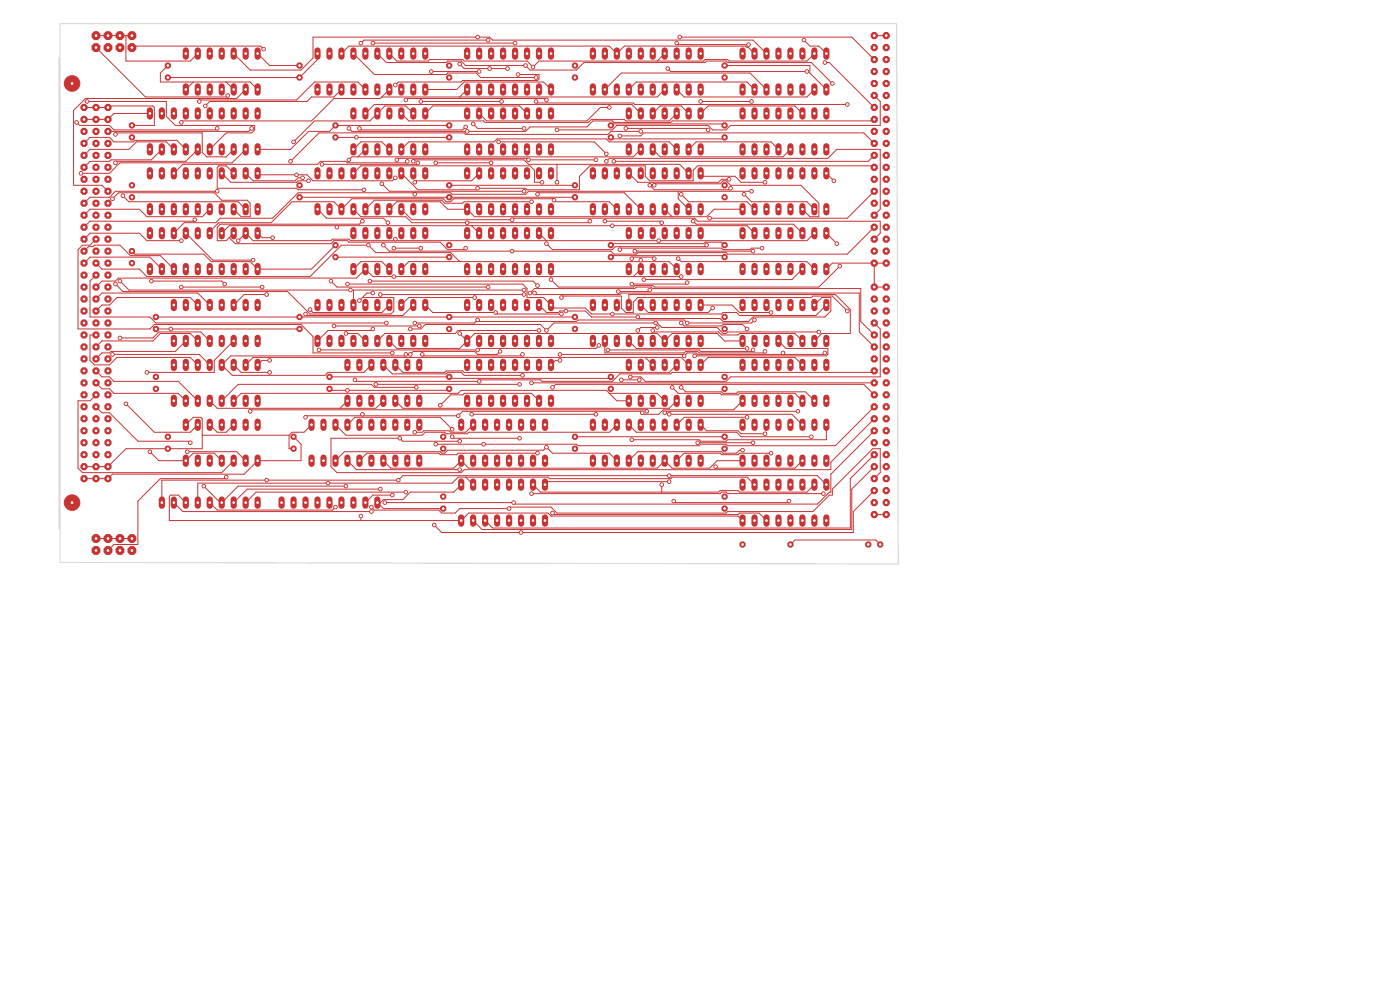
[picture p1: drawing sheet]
<svg xmlns="http://www.w3.org/2000/svg" width="297mm" height="210mm" viewBox="0 0 297 210" stroke-linecap="round" stroke-linejoin="round" font-family="sans-serif">
<g fill="none" stroke="#c83434" stroke-width="1.3">
<path d="M157.5 48.8v1.3M157.5 56.4v1.3M160.1 48.8v1.3M160.1 56.4v1.3M162.6 48.8v1.3M162.6 56.4v1.3M165.1 48.8v1.3M165.1 56.4v1.3M167.7 48.8v1.3M167.7 56.4v1.3M170.2 48.8v1.3M170.2 56.4v1.3"/>
<path d="M172.8 48.8v1.3M172.8 56.4v1.3M175.3 48.8v1.3M175.3 56.4v1.3"/>
</g>
<g fill="#c83434">
<circle cx="35.6" cy="95.2" r=".71"/>
<circle cx="35.6" cy="92.6" r=".71"/>
</g>
<g fill="none" stroke="#c83434" stroke-width="1.3">
<path d="M133.4 23.4v1.3M133.4 31v1.3M135.9 23.4v1.3M135.9 31v1.3M138.5 23.4v1.3M138.5 31v1.3M141 23.4v1.3M141 31v1.3M143.6 23.4v1.3M143.6 31v1.3M146.1 23.4v1.3M146.1 31v1.3"/>
<path d="M148.6 23.4v1.3M148.6 31v1.3M157.5 89.4v1.4M157.5 97.1v1.3M160.1 89.4v1.4M160.1 97.1v1.3M162.6 89.4v1.4M162.6 97.1v1.3M165.1 89.4v1.4M165.1 97.1v1.3M167.7 89.4v1.4M167.7 97.1v1.3"/>
<path d="M170.2 89.4v1.4M170.2 97.1v1.3M172.8 89.4v1.4M172.8 97.1v1.3M175.3 89.4v1.4M175.3 97.1v1.3"/>
</g>
<g fill="#c83434">
<circle cx="71.2" cy="29.1" r=".71"/>
<circle cx="71.2" cy="26.6" r=".71"/>
<circle cx="153.7" cy="54.5" r=".71"/>
<circle cx="153.7" cy="52" r=".71"/>
</g>
<g fill="none" stroke="#c83434" stroke-width="1.3">
<path d="M31.8 23.4v1.3M31.8 31v1.3M34.3 23.4v1.3M34.3 31v1.3M36.9 23.4v1.3M36.9 31v1.3M39.4 23.4v1.3M39.4 31v1.3M42 23.4v1.3M42 31v1.3M44.5 23.4v1.3M44.5 31v1.3"/>
<path d="M47 23.4v1.3M47 31v1.3M49.6 23.4v1.3M49.6 31v1.3M52.1 23.4v1.3M52.1 31v1.3M54.7 23.4v1.3M54.7 31v1.3"/>
</g>
<g fill="#c83434">
<circle cx="153.7" cy="82.5" r=".71"/>
<circle cx="153.7" cy="79.9" r=".71"/>
</g>
<g fill="none" stroke="#c83434" stroke-width="1.3">
<path d="M99.1 76.7v1.4M101.6 76.7v1.4M104.2 76.7v1.4M106.7 76.7v1.4M109.3 76.7v1.4M111.8 76.7v1.4M114.3 76.7v1.4M116.9 76.7v1.4M99.1 84.4v1.3M101.6 84.4v1.3M104.2 84.4v1.3M106.7 84.4v1.3"/>
<path d="M109.3 84.4v1.3M111.8 84.4v1.3M114.3 84.4v1.3M116.9 84.4v1.3"/>
</g>
<g fill="#c83434">
<circle cx="71.2" cy="54.5" r=".71"/>
<circle cx="71.2" cy="52" r=".71"/>
</g>
<g fill="none" stroke="#c83434" stroke-width="1.3">
<path d="M99.1 48.8v1.3M99.1 56.4v1.3M101.6 48.8v1.3M101.6 56.4v1.3M104.2 48.8v1.3M104.2 56.4v1.3M106.7 48.8v1.3M106.7 56.4v1.3M109.3 48.8v1.3M109.3 56.4v1.3M111.8 48.8v1.3M111.8 56.4v1.3"/>
<path d="M114.3 48.8v1.3M114.3 56.4v1.3M116.9 48.8v1.3M116.9 56.4v1.3M97.8 89.4v1.4M97.8 97.1v1.3M100.4 89.4v1.4M100.4 97.1v1.3M102.9 89.4v1.4M102.9 97.1v1.3M105.5 89.4v1.4M105.5 97.1v1.3"/>
<path d="M108 89.4v1.4M108 97.1v1.3M110.5 89.4v1.4M110.5 97.1v1.3M113.1 89.4v1.4M113.1 97.1v1.3M115.6 89.4v1.4M115.6 97.1v1.3"/>
</g>
<g fill="#c83434">
<circle cx="94" cy="95.2" r=".71"/>
<circle cx="94" cy="92.6" r=".71"/>
<circle cx="63.5" cy="69.8" r=".71"/>
<circle cx="63.5" cy="67.2" r=".71"/>
<circle cx="122" cy="41.8" r=".71"/>
<circle cx="122" cy="39.3" r=".71"/>
<circle cx="95.3" cy="29.1" r=".71"/>
<circle cx="95.3" cy="26.6" r=".71"/>
<circle cx="153.7" cy="95.2" r=".71"/>
<circle cx="153.7" cy="92.6" r=".71"/>
<circle cx="95.3" cy="82.5" r=".71"/>
<circle cx="95.3" cy="79.9" r=".71"/>
<circle cx="153.7" cy="41.8" r=".71"/>
<circle cx="153.7" cy="39.3" r=".71"/>
</g>
<g fill="none" stroke="#c83434" stroke-width="1.3">
<path d="M75 48.8v1.3M75 56.4v1.3M77.5 48.8v1.3M77.5 56.4v1.3M80.1 48.8v1.3M80.1 56.4v1.3M82.6 48.8v1.3M82.6 56.4v1.3M85.1 48.8v1.3M85.1 56.4v1.3M87.7 48.8v1.3M87.7 56.4v1.3"/>
<path d="M90.2 48.8v1.3M90.2 56.4v1.3M36.9 64v1.4M36.9 71.7v1.3M39.4 64v1.4M39.4 71.7v1.3M42 64v1.4M42 71.7v1.3M44.5 64v1.4M44.5 71.7v1.3M47 64v1.4M47 71.7v1.3"/>
<path d="M49.6 64v1.4M49.6 71.7v1.3M52.1 64v1.4M52.1 71.7v1.3M54.7 64v1.4M54.7 71.7v1.3"/>
</g>
<g fill="#c83434">
<circle cx="167.7" cy="115.5" r=".71"/>
<circle cx="157.5" cy="115.5" r=".71"/>
<circle cx="153.7" cy="69.8" r=".71"/>
<circle cx="153.7" cy="67.2" r=".71"/>
<circle cx="63.5" cy="16.4" r=".71"/>
<circle cx="63.5" cy="13.9" r=".71"/>
<circle cx="28" cy="55.8" r=".71"/>
<circle cx="28" cy="53.3" r=".71"/>
<circle cx="122" cy="16.4" r=".71"/>
<circle cx="122" cy="13.9" r=".71"/>
</g>
<g fill="none" stroke="#c83434" stroke-width="1.3">
<path d="M67.4 10.7v1.3M67.4 18.3v1.3M69.9 10.7v1.3M69.9 18.3v1.3M72.4 10.7v1.3M72.4 18.3v1.3M75 10.7v1.3M75 18.3v1.3M77.5 10.7v1.3M77.5 18.3v1.3M80.1 10.7v1.3M80.1 18.3v1.3"/>
<path d="M82.6 10.7v1.3M82.6 18.3v1.3M85.1 10.7v1.3M85.1 18.3v1.3M87.7 10.7v1.3M87.7 18.3v1.3M90.2 10.7v1.3M90.2 18.3v1.3M99.1 23.4v1.3M99.1 31v1.3M101.6 23.4v1.3M101.6 31v1.3"/>
<path d="M104.2 23.4v1.3M104.2 31v1.3M106.7 23.4v1.3M106.7 31v1.3M109.3 23.4v1.3M109.3 31v1.3M111.8 23.4v1.3M111.8 31v1.3M114.3 23.4v1.3M114.3 31v1.3M116.9 23.4v1.3M116.9 31v1.3"/>
<path d="M125.8 89.4v1.4M125.8 97.1v1.3M128.3 89.4v1.4M128.3 97.1v1.3M130.9 89.4v1.4M130.9 97.1v1.3M133.4 89.4v1.4M133.4 97.1v1.3M135.9 89.4v1.4M135.9 97.1v1.3M138.5 89.4v1.4M138.5 97.1v1.3"/>
<path d="M141 89.4v1.4M141 97.1v1.3M143.6 89.4v1.4M143.6 97.1v1.3M146.1 89.4v1.4M146.1 97.1v1.3M148.6 89.4v1.4M148.6 97.1v1.3"/>
</g>
<g fill="#c83434">
<circle cx="20.4" cy="10.1" r="1.02"/>
<circle cx="20.4" cy="7.6" r="1.02"/>
<circle cx="22.9" cy="10.1" r="1.02"/>
<circle cx="22.9" cy="7.6" r="1.02"/>
<circle cx="25.4" cy="10.1" r="1.02"/>
<circle cx="25.4" cy="7.6" r="1.02"/>
<circle cx="28" cy="10.1" r="1.02"/>
<circle cx="28" cy="7.6" r="1.02"/>
</g>
<g fill="none" stroke="#c83434" stroke-width="1.3">
<path d="M125.8 10.7v1.3M125.8 18.3v1.3M128.3 10.7v1.3M128.3 18.3v1.3M130.9 10.7v1.3M130.9 18.3v1.3M133.4 10.7v1.3M133.4 18.3v1.3M135.9 10.7v1.3M135.9 18.3v1.3M138.5 10.7v1.3M138.5 18.3v1.3"/>
<path d="M141 10.7v1.3M141 18.3v1.3M143.6 10.7v1.3M143.6 18.3v1.3M146.1 10.7v1.3M146.1 18.3v1.3M148.6 10.7v1.3M148.6 18.3v1.3M125.8 64v1.4M125.8 71.7v1.3M128.3 64v1.4M128.3 71.7v1.3"/>
<path d="M130.9 64v1.4M130.9 71.7v1.3M133.4 64v1.4M133.4 71.7v1.3M135.9 64v1.4M135.9 71.7v1.3M138.5 64v1.4M138.5 71.7v1.3M141 64v1.4M141 71.7v1.3M143.6 64v1.4M143.6 71.7v1.3"/>
<path d="M146.1 64v1.4M146.1 71.7v1.3M148.6 64v1.4M148.6 71.7v1.3"/>
</g>
<g fill="#c83434">
<circle cx="95.3" cy="69.8" r=".71"/>
<circle cx="95.3" cy="67.2" r=".71"/>
</g>
<g fill="none" stroke="#c83434" stroke-width="1.3">
<path d="M75 23.4v1.3M75 31v1.3M77.5 23.4v1.3M77.5 31v1.3M80.1 23.4v1.3M80.1 31v1.3M82.6 23.4v1.3M82.6 31v1.3M85.1 23.4v1.3M85.1 31v1.3M87.7 23.4v1.3M87.7 31v1.3"/>
<path d="M90.2 23.4v1.3M90.2 31v1.3M125.8 36.1v1.3M128.3 36.1v1.3M130.9 36.1v1.3M133.4 36.1v1.3M135.9 36.1v1.3M138.5 36.1v1.3M141 36.1v1.3M143.6 36.1v1.3M146.1 36.1v1.3M148.6 36.1v1.3"/>
<path d="M125.8 43.7v1.3M128.3 43.7v1.3M130.9 43.7v1.3M133.4 43.7v1.3M135.9 43.7v1.3M138.5 43.7v1.3M141 43.7v1.3M143.6 43.7v1.3M146.1 43.7v1.3M148.6 43.7v1.3M67.4 64v1.4M67.4 71.7v1.3"/>
<path d="M69.9 64v1.4M69.9 71.7v1.3M72.4 64v1.4M72.4 71.7v1.3M75 64v1.4M75 71.7v1.3M77.5 64v1.4M77.5 71.7v1.3M80.1 64v1.4M80.1 71.7v1.3M82.6 64v1.4M82.6 71.7v1.3"/>
<path d="M85.1 64v1.4M85.1 71.7v1.3M87.7 64v1.4M87.7 71.7v1.3M90.2 64v1.4M90.2 71.7v1.3M157.5 76.7v1.4M160.1 76.7v1.4M162.6 76.7v1.4M165.1 76.7v1.4M167.7 76.7v1.4M170.2 76.7v1.4"/>
<path d="M172.8 76.7v1.4M175.3 76.7v1.4M157.5 84.4v1.3M160.1 84.4v1.3M162.6 84.4v1.3M165.1 84.4v1.3M167.7 84.4v1.3M170.2 84.4v1.3M172.8 84.4v1.3M175.3 84.4v1.3"/>
</g>
<g fill="#c83434">
<circle cx="20.4" cy="116.8" r="1.02"/>
<circle cx="20.4" cy="114.2" r="1.02"/>
<circle cx="22.9" cy="116.8" r="1.02"/>
<circle cx="22.9" cy="114.2" r="1.02"/>
<circle cx="25.4" cy="116.8" r="1.02"/>
<circle cx="25.4" cy="114.2" r="1.02"/>
<circle cx="28" cy="116.8" r="1.02"/>
<circle cx="28" cy="114.2" r="1.02"/>
</g>
<g fill="none" stroke="#c83434" stroke-width="1.3">
<path d="M99.1 36.1v1.3M101.6 36.1v1.3M104.2 36.1v1.3M106.7 36.1v1.3M109.3 36.1v1.3M111.8 36.1v1.3M114.3 36.1v1.3M116.9 36.1v1.3M99.1 43.7v1.3M101.6 43.7v1.3M104.2 43.7v1.3M106.7 43.7v1.3"/>
<path d="M109.3 43.7v1.3M111.8 43.7v1.3M114.3 43.7v1.3M116.9 43.7v1.3M133.4 48.8v1.3M133.4 56.4v1.3M135.9 48.8v1.3M135.9 56.4v1.3M138.5 48.8v1.3M138.5 56.4v1.3M141 48.8v1.3M141 56.4v1.3"/>
<path d="M143.6 48.8v1.3M143.6 56.4v1.3M146.1 48.8v1.3M146.1 56.4v1.3M148.6 48.8v1.3M148.6 56.4v1.3"/>
</g>
<g fill="#c83434">
<circle cx="28" cy="41.8" r=".71"/>
<circle cx="28" cy="39.3" r=".71"/>
<circle cx="185.5" cy="7.6" r=".82"/>
<circle cx="188" cy="7.6" r=".82"/>
<circle cx="185.5" cy="10.1" r=".82"/>
<circle cx="188" cy="10.1" r=".82"/>
<circle cx="185.5" cy="12.6" r=".82"/>
<circle cx="188" cy="12.6" r=".82"/>
<circle cx="185.5" cy="15.2" r=".82"/>
<circle cx="188" cy="15.2" r=".82"/>
<circle cx="185.5" cy="17.7" r=".82"/>
<circle cx="188" cy="17.7" r=".82"/>
<circle cx="185.5" cy="20.3" r=".82"/>
<circle cx="188" cy="20.3" r=".82"/>
<circle cx="185.5" cy="22.8" r=".82"/>
<circle cx="188" cy="22.8" r=".82"/>
<circle cx="185.5" cy="25.3" r=".82"/>
<circle cx="188" cy="25.3" r=".82"/>
<circle cx="185.5" cy="27.9" r=".82"/>
<circle cx="188" cy="27.9" r=".82"/>
<circle cx="185.5" cy="30.4" r=".82"/>
<circle cx="188" cy="30.4" r=".82"/>
<circle cx="185.5" cy="33" r=".82"/>
<circle cx="188" cy="33" r=".82"/>
<circle cx="185.5" cy="35.5" r=".82"/>
<circle cx="188" cy="35.5" r=".82"/>
<circle cx="185.5" cy="38" r=".82"/>
<circle cx="188" cy="38" r=".82"/>
<circle cx="185.5" cy="40.6" r=".82"/>
<circle cx="188" cy="40.6" r=".82"/>
<circle cx="185.5" cy="43.1" r=".82"/>
<circle cx="188" cy="43.1" r=".82"/>
<circle cx="185.5" cy="45.7" r=".82"/>
<circle cx="188" cy="45.7" r=".82"/>
<circle cx="185.5" cy="48.2" r=".82"/>
<circle cx="188" cy="48.2" r=".82"/>
<circle cx="185.5" cy="50.7" r=".82"/>
<circle cx="188" cy="50.7" r=".82"/>
<circle cx="185.5" cy="53.3" r=".82"/>
<circle cx="188" cy="53.3" r=".82"/>
<circle cx="185.5" cy="55.8" r=".82"/>
<circle cx="188" cy="55.8" r=".82"/>
<circle cx="33.1" cy="82.5" r=".71"/>
<circle cx="33.1" cy="79.9" r=".71"/>
</g>
<g fill="none" stroke="#c83434" stroke-width="1.3">
<path d="M67.4 36.1v1.3M69.9 36.1v1.3M72.4 36.1v1.3M75 36.1v1.3M77.5 36.1v1.3M80.1 36.1v1.3M82.6 36.1v1.3M85.1 36.1v1.3M87.7 36.1v1.3M90.2 36.1v1.3M67.4 43.7v1.3M69.9 43.7v1.3"/>
<path d="M72.4 43.7v1.3M75 43.7v1.3M77.5 43.7v1.3M80.1 43.7v1.3M82.6 43.7v1.3M85.1 43.7v1.3M87.7 43.7v1.3M90.2 43.7v1.3"/>
</g>
<g fill="#c83434">
<circle cx="153.7" cy="107.9" r=".71"/>
<circle cx="153.7" cy="105.3" r=".71"/>
</g>
<path d="M59.7 106v1.3M62.3 106v1.3M64.8 106v1.3M67.4 106v1.3M69.9 106v1.3M72.4 106v1.3M75 106v1.3M77.5 106v1.3M80.1 106v1.3" fill="none" stroke="#c83434" stroke-width="1.3"/>
<g fill="#c83434">
<circle cx="95.3" cy="54.5" r=".71"/>
<circle cx="95.3" cy="52" r=".71"/>
<circle cx="122" cy="95.2" r=".71"/>
<circle cx="122" cy="92.6" r=".71"/>
</g>
<g fill="#c83434" stroke="#c83434" stroke-width=".21">
<circle cx="15.3" cy="106.6" r="1.65"/>
<circle cx="15.3" cy="17.7" r="1.65"/>
</g>
<g fill="#c83434">
<circle cx="17.8" cy="101.5" r=".82"/>
<circle cx="17.8" cy="99" r=".82"/>
<circle cx="17.8" cy="96.5" r=".82"/>
<circle cx="17.8" cy="93.9" r=".82"/>
<circle cx="17.8" cy="91.4" r=".82"/>
<circle cx="17.8" cy="88.8" r=".82"/>
<circle cx="17.8" cy="86.3" r=".82"/>
<circle cx="17.8" cy="83.8" r=".82"/>
<circle cx="17.8" cy="81.2" r=".82"/>
<circle cx="17.8" cy="78.7" r=".82"/>
<circle cx="17.8" cy="76.1" r=".82"/>
<circle cx="17.8" cy="73.6" r=".82"/>
<circle cx="17.8" cy="71.1" r=".82"/>
<circle cx="17.8" cy="68.5" r=".82"/>
<circle cx="17.8" cy="66" r=".82"/>
<circle cx="17.8" cy="63.4" r=".82"/>
<circle cx="17.8" cy="60.9" r=".82"/>
<circle cx="17.8" cy="58.4" r=".82"/>
<circle cx="17.8" cy="55.8" r=".82"/>
<circle cx="17.8" cy="53.3" r=".82"/>
<circle cx="17.8" cy="50.7" r=".82"/>
<circle cx="17.8" cy="48.2" r=".82"/>
<circle cx="17.8" cy="45.7" r=".82"/>
<circle cx="17.8" cy="43.1" r=".82"/>
<circle cx="17.8" cy="40.6" r=".82"/>
<circle cx="17.8" cy="38" r=".82"/>
<circle cx="17.8" cy="35.5" r=".82"/>
<circle cx="17.8" cy="33" r=".82"/>
<circle cx="17.8" cy="30.4" r=".82"/>
<circle cx="17.8" cy="27.9" r=".82"/>
<circle cx="17.8" cy="25.3" r=".82"/>
<circle cx="17.8" cy="22.8" r=".82"/>
<circle cx="20.4" cy="101.5" r=".82"/>
<circle cx="20.4" cy="99" r=".82"/>
<circle cx="20.4" cy="96.5" r=".82"/>
<circle cx="20.4" cy="93.9" r=".82"/>
<circle cx="20.4" cy="91.4" r=".82"/>
<circle cx="20.4" cy="88.8" r=".82"/>
<circle cx="20.4" cy="86.3" r=".82"/>
<circle cx="20.4" cy="83.8" r=".82"/>
<circle cx="20.4" cy="81.2" r=".82"/>
<circle cx="20.4" cy="78.7" r=".82"/>
<circle cx="20.4" cy="76.1" r=".82"/>
<circle cx="20.4" cy="73.6" r=".82"/>
<circle cx="20.4" cy="71.1" r=".82"/>
<circle cx="20.4" cy="68.5" r=".82"/>
<circle cx="20.4" cy="66" r=".82"/>
<circle cx="20.4" cy="63.4" r=".82"/>
<circle cx="20.4" cy="60.9" r=".82"/>
<circle cx="20.4" cy="58.4" r=".82"/>
<circle cx="20.4" cy="55.8" r=".82"/>
<circle cx="20.4" cy="53.3" r=".82"/>
<circle cx="20.4" cy="50.7" r=".82"/>
<circle cx="20.4" cy="48.2" r=".82"/>
<circle cx="20.4" cy="45.7" r=".82"/>
<circle cx="20.4" cy="43.1" r=".82"/>
<circle cx="20.4" cy="40.6" r=".82"/>
<circle cx="20.4" cy="38" r=".82"/>
<circle cx="20.4" cy="35.5" r=".82"/>
<circle cx="20.4" cy="33" r=".82"/>
<circle cx="20.4" cy="30.4" r=".82"/>
<circle cx="20.4" cy="27.9" r=".82"/>
<circle cx="20.4" cy="25.3" r=".82"/>
<circle cx="20.4" cy="22.8" r=".82"/>
<circle cx="22.9" cy="101.5" r=".82"/>
<circle cx="22.9" cy="99" r=".82"/>
<circle cx="22.9" cy="96.5" r=".82"/>
<circle cx="22.9" cy="93.9" r=".82"/>
<circle cx="22.9" cy="91.4" r=".82"/>
<circle cx="22.9" cy="88.8" r=".82"/>
<circle cx="22.9" cy="86.3" r=".82"/>
<circle cx="22.9" cy="83.8" r=".82"/>
<circle cx="22.9" cy="81.2" r=".82"/>
<circle cx="22.9" cy="78.7" r=".82"/>
<circle cx="22.9" cy="76.1" r=".82"/>
<circle cx="22.9" cy="73.6" r=".82"/>
<circle cx="22.9" cy="71.1" r=".82"/>
<circle cx="22.9" cy="68.5" r=".82"/>
<circle cx="22.9" cy="66" r=".82"/>
<circle cx="22.9" cy="63.4" r=".82"/>
<circle cx="22.9" cy="60.9" r=".82"/>
<circle cx="22.9" cy="58.4" r=".82"/>
<circle cx="22.9" cy="55.8" r=".82"/>
<circle cx="22.9" cy="53.3" r=".82"/>
<circle cx="22.9" cy="50.7" r=".82"/>
<circle cx="22.9" cy="48.2" r=".82"/>
<circle cx="22.9" cy="45.7" r=".82"/>
<circle cx="22.9" cy="43.1" r=".82"/>
<circle cx="22.9" cy="40.6" r=".82"/>
<circle cx="22.9" cy="38" r=".82"/>
<circle cx="22.9" cy="35.5" r=".82"/>
<circle cx="22.9" cy="33" r=".82"/>
<circle cx="22.9" cy="30.4" r=".82"/>
<circle cx="22.9" cy="27.9" r=".82"/>
<circle cx="22.9" cy="25.3" r=".82"/>
<circle cx="22.9" cy="22.8" r=".82"/>
</g>
<path d="M34.3 106v1.3M36.9 106v1.3M39.4 106v1.3M42 106v1.3M44.5 106v1.3M47 106v1.3M49.6 106v1.3M52.1 106v1.3M54.7 106v1.3" fill="none" stroke="#c83434" stroke-width="1.3"/>
<g fill="#c83434">
<circle cx="95.3" cy="41.8" r=".71"/>
<circle cx="95.3" cy="39.3" r=".71"/>
</g>
<g fill="none" stroke="#c83434" stroke-width="1.3">
<path d="M157.5 10.7v1.3M157.5 18.3v1.3M160.1 10.7v1.3M160.1 18.3v1.3M162.6 10.7v1.3M162.6 18.3v1.3M165.1 10.7v1.3M165.1 18.3v1.3M167.7 10.7v1.3M167.7 18.3v1.3M170.2 10.7v1.3M170.2 18.3v1.3"/>
<path d="M172.8 10.7v1.3M172.8 18.3v1.3M175.3 10.7v1.3M175.3 18.3v1.3M31.8 36.1v1.3M34.3 36.1v1.3M36.9 36.1v1.3M39.4 36.1v1.3M42 36.1v1.3M44.5 36.1v1.3M47 36.1v1.3M49.6 36.1v1.3"/>
<path d="M52.1 36.1v1.3M54.7 36.1v1.3M157.5 36.1v1.3M160.1 36.1v1.3M162.6 36.1v1.3M165.1 36.1v1.3M167.7 36.1v1.3M170.2 36.1v1.3M172.8 36.1v1.3M175.3 36.1v1.3M31.8 43.7v1.3M34.3 43.7v1.3"/>
<path d="M36.9 43.7v1.3M39.4 43.7v1.3M42 43.7v1.3M44.5 43.7v1.3M47 43.7v1.3M49.6 43.7v1.3M52.1 43.7v1.3M54.7 43.7v1.3M157.5 43.7v1.3M160.1 43.7v1.3M162.6 43.7v1.3M165.1 43.7v1.3"/>
<path d="M167.7 43.7v1.3M170.2 43.7v1.3M172.8 43.7v1.3M175.3 43.7v1.3"/>
</g>
<g fill="#c83434">
<circle cx="33.1" cy="69.8" r=".71"/>
<circle cx="33.1" cy="67.2" r=".71"/>
</g>
<g fill="none" stroke="#c83434" stroke-width="1.3">
<path d="M97.8 102.1v1.4M97.8 109.8v1.3M100.4 102.1v1.4M100.4 109.8v1.3M102.9 102.1v1.4M102.9 109.8v1.3M105.5 102.1v1.4M105.5 109.8v1.3M108 102.1v1.4M108 109.8v1.3M110.5 102.1v1.4M110.5 109.8v1.3"/>
<path d="M113.1 102.1v1.4M113.1 109.8v1.3M115.6 102.1v1.4M115.6 109.8v1.3"/>
</g>
<g fill="#c83434">
<circle cx="28" cy="29.1" r=".71"/>
<circle cx="28" cy="26.6" r=".71"/>
<circle cx="63.5" cy="41.8" r=".71"/>
<circle cx="63.5" cy="39.3" r=".71"/>
<circle cx="69.9" cy="82.5" r=".71"/>
<circle cx="69.9" cy="79.9" r=".71"/>
<circle cx="129.6" cy="29.1" r=".71"/>
<circle cx="129.6" cy="26.6" r=".71"/>
</g>
<g fill="none" stroke="#c83434" stroke-width="1.3">
<path d="M31.8 48.8v1.3M31.8 56.4v1.3M34.3 48.8v1.3M34.3 56.4v1.3M36.9 48.8v1.3M36.9 56.4v1.3M39.4 48.8v1.3M39.4 56.4v1.3M42 48.8v1.3M42 56.4v1.3M44.5 48.8v1.3M44.5 56.4v1.3"/>
<path d="M47 48.8v1.3M47 56.4v1.3M49.6 48.8v1.3M49.6 56.4v1.3M52.1 48.8v1.3M52.1 56.4v1.3M54.7 48.8v1.3M54.7 56.4v1.3M133.4 76.7v1.4M135.9 76.7v1.4M138.5 76.7v1.4M141 76.7v1.4"/>
<path d="M143.6 76.7v1.4M146.1 76.7v1.4M148.6 76.7v1.4M157.5 64v1.4M157.5 71.7v1.3M160.1 64v1.4M160.1 71.7v1.3M162.6 64v1.4M162.6 71.7v1.3M165.1 64v1.4M165.1 71.7v1.3M167.7 64v1.4"/>
<path d="M167.7 71.7v1.3M170.2 64v1.4M170.2 71.7v1.3M172.8 64v1.4M172.8 71.7v1.3M175.3 64v1.4M175.3 71.7v1.3M133.4 84.4v1.3M135.9 84.4v1.3M138.5 84.4v1.3M141 84.4v1.3M143.6 84.4v1.3"/>
<path d="M146.1 84.4v1.3M148.6 84.4v1.3"/>
</g>
<g fill="#c83434">
<circle cx="122" cy="69.8" r=".71"/>
<circle cx="122" cy="67.2" r=".71"/>
</g>
<g fill="none" stroke="#c83434" stroke-width="1.3">
<path d="M99.1 64v1.4M99.1 71.7v1.3M101.6 64v1.4M101.6 71.7v1.3M104.2 64v1.4M104.2 71.7v1.3M106.7 64v1.4M106.7 71.7v1.3M109.3 64v1.4M109.3 71.7v1.3M111.8 64v1.4M111.8 71.7v1.3"/>
<path d="M114.3 64v1.4M114.3 71.7v1.3M116.9 64v1.4M116.9 71.7v1.3M157.5 102.1v1.4M157.5 109.8v1.3M160.1 102.1v1.4M160.1 109.8v1.3M162.6 102.1v1.4M162.6 109.8v1.3M165.1 102.1v1.4M165.1 109.8v1.3"/>
<path d="M167.7 102.1v1.4M167.7 109.8v1.3M170.2 102.1v1.4M170.2 109.8v1.3M172.8 102.1v1.4M172.8 109.8v1.3M175.3 102.1v1.4M175.3 109.8v1.3"/>
</g>
<g fill="#c83434">
<circle cx="129.6" cy="54.5" r=".71"/>
<circle cx="129.6" cy="52" r=".71"/>
</g>
<g fill="none" stroke="#c83434" stroke-width="1.3">
<path d="M39.4 10.7v1.3M39.4 18.3v1.3M42 10.7v1.3M42 18.3v1.3M44.5 10.7v1.3M44.5 18.3v1.3M47 10.7v1.3M47 18.3v1.3M49.6 10.7v1.3M49.6 18.3v1.3M52.1 10.7v1.3M52.1 18.3v1.3"/>
<path d="M54.7 10.7v1.3M54.7 18.3v1.3M99.1 10.7v1.3M99.1 18.3v1.3M101.6 10.7v1.3M101.6 18.3v1.3M104.2 10.7v1.3M104.2 18.3v1.3M106.7 10.7v1.3M106.7 18.3v1.3M109.3 10.7v1.3M109.3 18.3v1.3"/>
<path d="M111.8 10.7v1.3M111.8 18.3v1.3M114.3 10.7v1.3M114.3 18.3v1.3M116.9 10.7v1.3M116.9 18.3v1.3M39.4 89.4v1.4M39.4 97.1v1.3M42 89.4v1.4M42 97.1v1.3M44.5 89.4v1.4M44.5 97.1v1.3"/>
<path d="M47 89.4v1.4M47 97.1v1.3M49.6 89.4v1.4M49.6 97.1v1.3M52.1 89.4v1.4M52.1 97.1v1.3M54.7 89.4v1.4M54.7 97.1v1.3"/>
</g>
<g fill="#c83434">
<circle cx="94" cy="107.9" r=".71"/>
<circle cx="94" cy="105.3" r=".71"/>
<circle cx="153.7" cy="16.4" r=".71"/>
<circle cx="153.7" cy="13.9" r=".71"/>
</g>
<g fill="none" stroke="#c83434" stroke-width="1.3">
<path d="M157.5 23.4v1.3M157.5 31v1.3M160.1 23.4v1.3M160.1 31v1.3M162.6 23.4v1.3M162.6 31v1.3M165.1 23.4v1.3M165.1 31v1.3M167.7 23.4v1.3M167.7 31v1.3M170.2 23.4v1.3M170.2 31v1.3"/>
<path d="M172.8 23.4v1.3M172.8 31v1.3M175.3 23.4v1.3M175.3 31v1.3M36.9 76.7v1.4M39.4 76.7v1.4M42 76.7v1.4M44.5 76.7v1.4M47 76.7v1.4M49.6 76.7v1.4M52.1 76.7v1.4M54.7 76.7v1.4"/>
<path d="M36.9 84.4v1.3M39.4 84.4v1.3M42 84.4v1.3M44.5 84.4v1.3M47 84.4v1.3M49.6 84.4v1.3M52.1 84.4v1.3M54.7 84.4v1.3"/>
</g>
<g fill="#c83434">
<circle cx="129.6" cy="82.5" r=".71"/>
<circle cx="129.6" cy="79.9" r=".71"/>
</g>
<g fill="none" stroke="#c83434" stroke-width="1.3">
<path d="M66.1 89.4v1.4M66.1 97.1v1.3M68.6 89.4v1.4M68.6 97.1v1.3M71.2 89.4v1.4M71.2 97.1v1.3M73.7 89.4v1.4M73.7 97.1v1.3M76.2 89.4v1.4M76.2 97.1v1.3M78.8 89.4v1.4M78.8 97.1v1.3"/>
<path d="M81.3 89.4v1.4M81.3 97.1v1.3M83.9 89.4v1.4M83.9 97.1v1.3M86.4 89.4v1.4M86.4 97.1v1.3M88.9 89.4v1.4M88.9 97.1v1.3"/>
</g>
<g fill="#c83434">
<circle cx="153.7" cy="29.1" r=".71"/>
<circle cx="153.7" cy="26.6" r=".71"/>
<circle cx="35.6" cy="16.4" r=".71"/>
<circle cx="35.6" cy="13.9" r=".71"/>
<circle cx="186.7" cy="115.5" r=".71"/>
<circle cx="184.2" cy="115.5" r=".71"/>
<circle cx="62.3" cy="95.2" r=".71"/>
<circle cx="62.3" cy="92.6" r=".71"/>
<circle cx="185.5" cy="60.9" r=".82"/>
<circle cx="188" cy="60.9" r=".82"/>
<circle cx="185.5" cy="63.4" r=".82"/>
<circle cx="188" cy="63.4" r=".82"/>
<circle cx="185.5" cy="66" r=".82"/>
<circle cx="188" cy="66" r=".82"/>
<circle cx="185.5" cy="68.5" r=".82"/>
<circle cx="188" cy="68.5" r=".82"/>
<circle cx="185.5" cy="71.1" r=".82"/>
<circle cx="188" cy="71.1" r=".82"/>
<circle cx="185.5" cy="73.6" r=".82"/>
<circle cx="188" cy="73.6" r=".82"/>
<circle cx="185.5" cy="76.1" r=".82"/>
<circle cx="188" cy="76.1" r=".82"/>
<circle cx="185.5" cy="78.7" r=".82"/>
<circle cx="188" cy="78.7" r=".82"/>
<circle cx="185.5" cy="81.2" r=".82"/>
<circle cx="188" cy="81.2" r=".82"/>
<circle cx="185.5" cy="83.8" r=".82"/>
<circle cx="188" cy="83.8" r=".82"/>
<circle cx="185.5" cy="86.3" r=".82"/>
<circle cx="188" cy="86.3" r=".82"/>
<circle cx="185.5" cy="88.8" r=".82"/>
<circle cx="188" cy="88.8" r=".82"/>
<circle cx="185.5" cy="91.4" r=".82"/>
<circle cx="188" cy="91.4" r=".82"/>
<circle cx="185.5" cy="93.9" r=".82"/>
<circle cx="188" cy="93.9" r=".82"/>
<circle cx="185.5" cy="96.5" r=".82"/>
<circle cx="188" cy="96.5" r=".82"/>
<circle cx="185.5" cy="99" r=".82"/>
<circle cx="188" cy="99" r=".82"/>
<circle cx="185.5" cy="101.5" r=".82"/>
<circle cx="188" cy="101.5" r=".82"/>
<circle cx="185.5" cy="104.1" r=".82"/>
<circle cx="188" cy="104.1" r=".82"/>
<circle cx="185.5" cy="106.6" r=".82"/>
<circle cx="188" cy="106.6" r=".82"/>
<circle cx="185.5" cy="109.2" r=".82"/>
<circle cx="188" cy="109.2" r=".82"/>
<circle cx="95.3" cy="16.4" r=".71"/>
<circle cx="95.3" cy="13.9" r=".71"/>
</g>
<g fill="none" stroke="#c83434" stroke-width="1.3">
<path d="M73.7 76.7v1.4M76.2 76.7v1.4M78.8 76.7v1.4M81.3 76.7v1.4M83.9 76.7v1.4M86.4 76.7v1.4M88.9 76.7v1.4M73.7 84.4v1.3M76.2 84.4v1.3M78.8 84.4v1.3M81.3 84.4v1.3M83.9 84.4v1.3"/>
<path d="M86.4 84.4v1.3M88.9 84.4v1.3"/>
</g>
<g fill="#c83434" stroke="#c83434" stroke-width=".21">
<circle cx="75.6" cy="29.1" r=".38"/>
<circle cx="73.7" cy="82.8" r=".38"/>
<circle cx="36.2" cy="69.8" r=".38"/>
<circle cx="145.8" cy="68.5" r=".38"/>
<circle cx="148.6" cy="21.5" r=".38"/>
<circle cx="101.3" cy="67.9" r=".38"/>
<circle cx="83.2" cy="105" r=".38"/>
<circle cx="160.1" cy="67.9" r=".38"/>
<circle cx="86.4" cy="34.2" r=".38"/>
<circle cx="101.6" cy="15.2" r=".38"/>
<circle cx="91.5" cy="15.2" r=".38"/>
<circle cx="88" cy="68.5" r=".38"/>
<circle cx="159.4" cy="21.5" r=".38"/>
<circle cx="97.5" cy="70.7" r=".38"/>
<circle cx="38.5" cy="26" r=".38"/>
<circle cx="135.3" cy="67.2" r=".38"/>
<circle cx="42.3" cy="21.5" r=".38"/>
<circle cx="120.1" cy="66" r=".38"/>
<circle cx="78.5" cy="59.6" r=".38"/>
<circle cx="73.4" cy="70.7" r=".38"/>
<circle cx="114" cy="60.6" r=".38"/>
<circle cx="43.5" cy="22.5" r=".38"/>
<circle cx="73.7" cy="60.3" r=".38"/>
<circle cx="129.9" cy="66.6" r=".38"/>
<circle cx="159.7" cy="74.2" r=".38"/>
<circle cx="101.3" cy="74.2" r=".38"/>
<circle cx="127" cy="73.3" r=".38"/>
<circle cx="67.7" cy="74.2" r=".38"/>
<circle cx="65.5" cy="38.4" r=".38"/>
<circle cx="129" cy="74.2" r=".38"/>
<circle cx="129.3" cy="22.8" r=".38"/>
<circle cx="151.2" cy="65.3" r=".38"/>
<circle cx="77.2" cy="40.3" r=".38"/>
<circle cx="98.8" cy="26.9" r=".38"/>
<circle cx="64.8" cy="88.5" r=".38"/>
<circle cx="136.3" cy="87.6" r=".38"/>
<circle cx="97.2" cy="88.2" r=".38"/>
<circle cx="76.9" cy="87.9" r=".38"/>
<circle cx="76.2" cy="27.2" r=".38"/>
<circle cx="173.7" cy="70.4" r=".38"/>
<circle cx="65.8" cy="65.7" r=".38"/>
<circle cx="113.1" cy="14.2" r=".38"/>
<circle cx="139.1" cy="68.5" r=".38"/>
<circle cx="115.9" cy="70.1" r=".38"/>
<circle cx="87" cy="69.8" r=".38"/>
<circle cx="64.2" cy="37.7" r=".38"/>
<circle cx="64.8" cy="66.6" r=".38"/>
<circle cx="166.1" cy="74.9" r=".38"/>
<circle cx="115.9" cy="21.2" r=".38"/>
<circle cx="62.9" cy="37.1" r=".38"/>
<circle cx="118.8" cy="76.5" r=".38"/>
<circle cx="83.9" cy="37.7" r=".38"/>
<circle cx="145.1" cy="75.5" r=".38"/>
<circle cx="86.1" cy="21.2" r=".38"/>
<circle cx="175" cy="74.9" r=".38"/>
<circle cx="170.5" cy="8.5" r=".38"/>
<circle cx="118.8" cy="75.2" r=".38"/>
<circle cx="101.3" cy="7.9" r=".38"/>
<circle cx="169.3" cy="87.2" r=".38"/>
<circle cx="141" cy="87.6" r=".38"/>
<circle cx="147.4" cy="75.5" r=".38"/>
<circle cx="137.8" cy="61.5" r=".38"/>
<circle cx="131.2" cy="61.8" r=".38"/>
<circle cx="145.8" cy="59.9" r=".38"/>
<circle cx="134" cy="60.3" r=".38"/>
<circle cx="142" cy="87.9" r=".38"/>
<circle cx="86.1" cy="104.4" r=".38"/>
<circle cx="159.4" cy="40.6" r=".38"/>
<circle cx="88" cy="91.7" r=".38"/>
<circle cx="88" cy="38.7" r=".38"/>
<circle cx="148" cy="93.9" r=".38"/>
<circle cx="159.7" cy="93.9" r=".38"/>
<circle cx="88" cy="41.2" r=".38"/>
<circle cx="80.7" cy="103.8" r=".38"/>
<circle cx="53.7" cy="55.2" r=".38"/>
<circle cx="73.4" cy="103.1" r=".38"/>
<circle cx="114" cy="41.2" r=".38"/>
<circle cx="43.2" cy="103.1" r=".38"/>
<circle cx="114" cy="96.1" r=".38"/>
<circle cx="112.8" cy="42.8" r=".38"/>
<circle cx="176.9" cy="38.4" r=".38"/>
<circle cx="117.5" cy="42.5" r=".38"/>
<circle cx="71.2" cy="107.6" r=".38"/>
<circle cx="115.9" cy="94.9" r=".38"/>
<circle cx="134" cy="93.3" r=".38"/>
<circle cx="69.6" cy="102.5" r=".38"/>
<circle cx="129.9" cy="47.9" r=".38"/>
<circle cx="71.5" cy="48.2" r=".38"/>
<circle cx="76.6" cy="109.5" r=".38"/>
<circle cx="137.8" cy="39.3" r=".38"/>
<circle cx="76.9" cy="46.9" r=".38"/>
<circle cx="155" cy="39.9" r=".38"/>
<circle cx="98.8" cy="52.6" r=".38"/>
<circle cx="139.7" cy="51.1" r=".38"/>
<circle cx="78.8" cy="108.5" r=".38"/>
<circle cx="83.9" cy="50.7" r=".38"/>
<circle cx="140.4" cy="102.8" r=".38"/>
<circle cx="50.5" cy="51.1" r=".38"/>
<circle cx="142" cy="100.9" r=".38"/>
<circle cx="87.7" cy="34.2" r=".38"/>
<circle cx="118.2" cy="38.7" r=".38"/>
<circle cx="84.5" cy="101.9" r=".38"/>
<circle cx="142" cy="102.2" r=".38"/>
<circle cx="177.5" cy="51.7" r=".38"/>
<circle cx="57.8" cy="50.4" r=".38"/>
<circle cx="56.6" cy="101.9" r=".38"/>
<circle cx="163.6" cy="66.3" r=".38"/>
<circle cx="158.5" cy="69.8" r=".38"/>
<circle cx="144.5" cy="68.5" r=".38"/>
<circle cx="138.5" cy="70.1" r=".38"/>
<circle cx="162.3" cy="74.5" r=".38"/>
<circle cx="158.5" cy="73.9" r=".38"/>
<circle cx="142.6" cy="82.2" r=".38"/>
<circle cx="144.5" cy="82.2" r=".38"/>
<circle cx="162.3" cy="92" r=".38"/>
<circle cx="158.5" cy="88.5" r=".38"/>
<circle cx="151.8" cy="99" r=".38"/>
<circle cx="172.1" cy="92.6" r=".38"/>
<circle cx="117.2" cy="108.8" r=".38"/>
<circle cx="157.5" cy="95.5" r=".38"/>
<circle cx="142.9" cy="106.3" r=".38"/>
<circle cx="167.4" cy="106.3" r=".38"/>
<circle cx="163.6" cy="96.1" r=".38"/>
<circle cx="110.9" cy="75.2" r=".38"/>
<circle cx="89.6" cy="75.2" r=".38"/>
<circle cx="79.7" cy="81.5" r=".38"/>
<circle cx="110.2" cy="81.5" r=".38"/>
<circle cx="106.1" cy="74.5" r=".38"/>
<circle cx="87" cy="75.2" r=".38"/>
<circle cx="79.1" cy="69.8" r=".38"/>
<circle cx="70.8" cy="69.2" r=".38"/>
<circle cx="88.9" cy="69.2" r=".38"/>
<circle cx="110.9" cy="79.6" r=".38"/>
<circle cx="150.2" cy="27.6" r=".38"/>
<circle cx="132.8" cy="27.2" r=".38"/>
<circle cx="128.3" cy="46.9" r=".38"/>
<circle cx="140.4" cy="47.2" r=".38"/>
<circle cx="147" cy="46.9" r=".38"/>
<circle cx="143.6" cy="9.1" r=".38"/>
<circle cx="158.8" cy="9.5" r=".38"/>
<circle cx="171.2" cy="15.2" r=".38"/>
<circle cx="141.7" cy="14.5" r=".38"/>
<circle cx="162.3" cy="38.7" r=".38"/>
<circle cx="144.5" cy="41.2" r=".38"/>
<circle cx="138.8" cy="39.3" r=".38"/>
<circle cx="157.8" cy="41.2" r=".38"/>
<circle cx="154.7" cy="38" r=".38"/>
<circle cx="161.7" cy="52.6" r=".38"/>
<circle cx="131.5" cy="53" r=".38"/>
<circle cx="134.7" cy="53.3" r=".38"/>
<circle cx="159.7" cy="53.3" r=".38"/>
<circle cx="136.6" cy="59.3" r=".38"/>
<circle cx="143.9" cy="54.9" r=".38"/>
<circle cx="109.9" cy="15.8" r=".38"/>
<circle cx="83.9" cy="18" r=".38"/>
<circle cx="106.4" cy="21.5" r=".38"/>
<circle cx="89.3" cy="21.5" r=".38"/>
<circle cx="68.3" cy="34.9" r=".38"/>
<circle cx="88.6" cy="34.5" r=".38"/>
<circle cx="82.3" cy="47.2" r=".38"/>
<circle cx="79.1" cy="9.1" r=".38"/>
<circle cx="109.3" cy="9.1" r=".38"/>
<circle cx="97.5" cy="13.6" r=".38"/>
<circle cx="107.7" cy="14.5" r=".38"/>
<circle cx="103.9" cy="14.5" r=".38"/>
<circle cx="144.2" cy="7.9" r=".38"/>
<circle cx="111.5" cy="13.9" r=".38"/>
<circle cx="176.6" cy="17.7" r=".38"/>
<circle cx="113.7" cy="16.4" r=".38"/>
<circle cx="118.2" cy="27.6" r=".38"/>
<circle cx="76.6" cy="9.1" r=".38"/>
<circle cx="103.6" cy="8.5" r=".38"/>
<circle cx="175" cy="13.3" r=".38"/>
<circle cx="99.1" cy="27.9" r=".38"/>
<circle cx="74" cy="27.2" r=".38"/>
<circle cx="113.7" cy="21.5" r=".38"/>
<circle cx="100.4" cy="26.3" r=".38"/>
<circle cx="111.2" cy="27.2" r=".38"/>
<circle cx="179.8" cy="22.2" r=".38"/>
<circle cx="112.1" cy="33.9" r=".38"/>
<circle cx="84.2" cy="33.9" r=".38"/>
<circle cx="131.5" cy="28.8" r=".38"/>
<circle cx="126.4" cy="33.9" r=".38"/>
<circle cx="105.8" cy="30.1" r=".38"/>
<circle cx="92.4" cy="34.5" r=".38"/>
<circle cx="130.2" cy="34.2" r=".38"/>
<circle cx="104.2" cy="34.5" r=".38"/>
<circle cx="128.6" cy="32.6" r=".38"/>
<circle cx="101.3" cy="39.9" r=".38"/>
<circle cx="178.2" cy="56.5" r=".38"/>
<circle cx="81" cy="39" r=".38"/>
<circle cx="111.2" cy="40.6" r=".38"/>
<circle cx="116.9" cy="59.3" r=".38"/>
<circle cx="150.5" cy="46.3" r=".38"/>
<circle cx="115.9" cy="51.7" r=".38"/>
<circle cx="115" cy="38.7" r=".38"/>
<circle cx="149.9" cy="52" r=".38"/>
<circle cx="99.1" cy="47.2" r=".38"/>
<circle cx="125.1" cy="46.9" r=".38"/>
<circle cx="128.6" cy="34.2" r=".38"/>
<circle cx="108.6" cy="53.3" r=".38"/>
<circle cx="81.3" cy="52" r=".38"/>
<circle cx="108.6" cy="46.6" r=".38"/>
<circle cx="119.1" cy="66.6" r=".38"/>
<circle cx="105.1" cy="66.3" r=".38"/>
<circle cx="179.8" cy="66" r=".38"/>
<circle cx="119.1" cy="63.1" r=".38"/>
<circle cx="100.1" cy="87.9" r=".38"/>
<circle cx="100.7" cy="63.1" r=".38"/>
<circle cx="133.7" cy="79.9" r=".38"/>
<circle cx="126.4" cy="87.9" r=".38"/>
<circle cx="112.4" cy="62.2" r=".38"/>
<circle cx="80.7" cy="62.5" r=".38"/>
<circle cx="111.2" cy="62.5" r=".38"/>
<circle cx="111.2" cy="61.5" r=".38"/>
<circle cx="113.4" cy="62.2" r=".38"/>
<circle cx="110.5" cy="113" r=".38"/>
<circle cx="92.1" cy="111.4" r=".38"/>
<circle cx="108" cy="107.9" r=".38"/>
<circle cx="78.8" cy="107.6" r=".38"/>
<circle cx="97.5" cy="99.6" r=".38"/>
<circle cx="112.8" cy="104.7" r=".38"/>
<circle cx="110.2" cy="93" r=".38"/>
<circle cx="95.9" cy="92.6" r=".38"/>
<circle cx="95.9" cy="91.1" r=".38"/>
<circle cx="174.7" cy="104.7" r=".38"/>
<circle cx="81.6" cy="106.6" r=".38"/>
<circle cx="108.9" cy="106.6" r=".38"/>
<circle cx="97.5" cy="93.6" r=".38"/>
<circle cx="84.8" cy="93" r=".38"/>
<circle cx="92.4" cy="94.2" r=".38"/>
<circle cx="102.6" cy="94.2" r=".38"/>
<circle cx="117.2" cy="82.2" r=".38"/>
<circle cx="93.4" cy="86" r=".38"/>
<circle cx="112.8" cy="81.2" r=".38"/>
<circle cx="114.3" cy="70.1" r=".38"/>
<circle cx="101.6" cy="80.9" r=".38"/>
<circle cx="75.3" cy="80.6" r=".38"/>
<circle cx="89.3" cy="52.6" r=".38"/>
<circle cx="88.3" cy="82.2" r=".38"/>
<circle cx="83.5" cy="52.6" r=".38"/>
<circle cx="138.8" cy="54.9" r=".38"/>
<circle cx="134" cy="54.9" r=".38"/>
<circle cx="53.1" cy="87.2" r=".38"/>
<circle cx="137.2" cy="87.2" r=".38"/>
<circle cx="86.1" cy="75.2" r=".38"/>
<circle cx="23.9" cy="75.2" r=".38"/>
<circle cx="39.7" cy="95.8" r=".38"/>
<circle cx="25.4" cy="71.7" r=".38"/>
<circle cx="48" cy="101.2" r=".38"/>
<circle cx="31.2" cy="79" r=".38"/>
<circle cx="48.3" cy="20.3" r=".38"/>
<circle cx="56.6" cy="62.5" r=".38"/>
<circle cx="32.1" cy="59.6" r=".38"/>
<circle cx="47.7" cy="60.3" r=".38"/>
<circle cx="55.9" cy="10.4" r=".38"/>
<circle cx="57.2" cy="79" r=".38"/>
<circle cx="62.3" cy="30.1" r=".38"/>
<circle cx="61.6" cy="34.2" r=".38"/>
<circle cx="57.2" cy="76.5" r=".38"/>
<circle cx="135.9" cy="27.9" r=".38"/>
<circle cx="31.8" cy="95.8" r=".38"/>
<circle cx="38.5" cy="51.1" r=".38"/>
<circle cx="41.3" cy="46.6" r=".38"/>
<circle cx="46.1" cy="40.6" r=".38"/>
<circle cx="23.9" cy="42.2" r=".38"/>
<circle cx="26.1" cy="41.5" r=".38"/>
<circle cx="24.5" cy="34.5" r=".38"/>
<circle cx="18.5" cy="21.5" r=".38"/>
<circle cx="46.1" cy="27.2" r=".38"/>
<circle cx="16.2" cy="26" r=".38"/>
<circle cx="24.5" cy="28.5" r=".38"/>
<circle cx="17.2" cy="36.8" r=".38"/>
<circle cx="38.5" cy="60.9" r=".38"/>
<circle cx="55.6" cy="60.9" r=".38"/>
<circle cx="70.2" cy="59.6" r=".38"/>
<circle cx="103.6" cy="60.9" r=".38"/>
<circle cx="40.4" cy="93.9" r=".38"/>
<circle cx="53.4" cy="27.2" r=".38"/>
<circle cx="83.2" cy="74.9" r=".38"/>
<circle cx="74.3" cy="61.5" r=".38"/>
<circle cx="135.3" cy="70.1" r=".38"/>
<circle cx="139.4" cy="69.5" r=".38"/>
<circle cx="74" cy="33.9" r=".38"/>
<circle cx="25.4" cy="59.6" r=".38"/>
<circle cx="26.7" cy="85.7" r=".38"/>
<circle cx="144.5" cy="58.7" r=".38"/>
<circle cx="83.5" cy="58.7" r=".38"/>
<circle cx="82" cy="68.5" r=".38"/>
<circle cx="78.2" cy="52" r=".38"/>
<circle cx="135.9" cy="55.2" r=".38"/>
<circle cx="131.8" cy="80.6" r=".38"/>
<circle cx="76.2" cy="63.8" r=".38"/>
<circle cx="24.5" cy="60.3" r=".38"/>
<circle cx="135.6" cy="80.6" r=".38"/>
<circle cx="79.1" cy="62.2" r=".38"/>
</g>
<g fill="none" stroke="#c83434" stroke-width=".21">
<path d="M20.4 7.6h7.6M20.4 10.1l10.4 10.5h17.2l.3-.3M26.7 7.6v5.4h13.7l1.6-1.6M28 10.1l.3-.3h27l.6 .6M35.6 13.9l-1.6 1.6v1.9h19.1l1.6 1.6M41 17.4l-1.6 1.6M48 17.4l1.6 1.6M49.6 11.4l3.5 3.5h10.8l2.5-2.6v-4.4h37.5l.6 .6h55.2l2.9 2.9M52.1 19l-1.9 1.9h-32.1l-2.5 2.5v15.9h6l1.3 1.3M54.7 11.4l2.5 2.5h6.3M67.4 11.4v1.2l-3.9 3.8h-27.9M72.4 19l-1.6 1.6h-4.7l-1 .9h-20.6l-1 1"/>
<path d="M72.4 11.4l1.6-1.6h55.3l1.6 1.6 1.5-1.6h25.8l.3 .3h.3l1.3 1.3M75 11.4l4.4 4.4h15.3l.3-.3h6l1 .9h11.7M77.5 19l-1.6-1.6h-9.2l-3.8 3.8h-20.3l-.3 .3M79.1 9.1h30.2M80.1 11.4l1.9 1.9h12.7l.3-.3h2.8l1 .9h12.7l.9 1h9.9l1.6-1.6h25.7l.3-.3h4.1l.4 .3h17.7l4.5 4.4M82.6 11.4l1.6 1.6h6.7l.3-.4h7l.3 .4h13.3l1.3 1.2 1.2-1.2h35l.3-.4h4.8l.3 .4h16.5l1.6-1.6M82.6 19l-1.9 1.9h-9.9l-4.7 4.8h-27.3l-.3 .3M90.2 19h6.7l1.6-1.6h16.8l1.6 1.6M91.5 15.2h10.1M97.5 13.6l1 .9h9.2M99.1 19l-1.6 1.6M103.6 8.5h-26.4l-.6 .6"/>
<path d="M109.9 15.8h4.4v1l-.3 .3h-15.8l-.4 .3h-13.3l-.6 .6M128.3 19l3.5-3.5h27.3l3.5 3.5M133.4 19l1.6-1.6h23.5l1.6 1.6M141 11.4l-1.6 1.6M141 19l-1.6 1.6h-58.4M141.7 14.5l.6 .7h28.9M143.6 19l1.5 1.6h26.1l1.6-1.6M143.6 9.1l.3 .4h14.9M144.2 7.9h36.5l4.8 4.7M153.7 13.9h18.1v1.6l3.5 3.5M170.5 8.5l1.3 1.3h1.9l1.6 1.6M175 13.3h.9l9.6 9.5"/>
<path d="M185.5 7.6h2.5M16.2 26l.7 .6h6.3l1 1h21.6l.3-.4M17.8 22.8h5.1l.3-.3h9.2l.3 .3v3.8h-4.7M17.8 30.4l1.3-1.3h4.1l1 1h4.1l.3-.3h8.9l1.9 1.9M18.5 21.5h16.8v3.2l1.9 1.9h16.8v1l-.6 .6h-5.4l-3.5 3.5M24.5 28.5l.3-.3h18.1v4.1l1 1h4.1l1.6-1.6M31.8 24.1h-7.6l-1.3 1.2h-5.1M34.3 31.7l-2.2 2.2h-8.6l-.3 .3h-4.1l-1.3 1.3M36.9 31.7l-1.6-1.6h-6.4l-1.5 1.6h-8.3l-1.3 1.3M42 31.7l-2.6 2.5h-14.6l-.3 .3M47 36.8l1.9 1.9h14l.3-.3h2.3M49.6 36.8l-1.6-1.6h-1.6l-.3 .3v4.4h16.8l.3 .4h14"/>
<path d="M52.1 31.7l-2.8 2.8h-23.9l-2.2 2.3h-6M52.1 36.8l1.6 1.6h8.9l.6-.7h1M53.4 27.2l-.6 .7h-29.9M54.7 36.8l.3 .3h10.1l1.3 1.3h16.8l.7-.7M71.2 29.1h24.1M75 36.8l1.6-1.6h35.8l1 .9v2.6h1.6M75 31.7l1.6-1.6h4.4l1.6 1.6M77.5 24.1l1.9-1.9h54.6l1.9 1.9M77.5 31.7l-1.6 1.6M81 39l1.6 1.6h28.6M84.2 33.9l.3-.3h27.3l.3 .3h14.3M85.1 24.1l1.6 1.6h15.9l.3 .3h21.9l.7-.7h6.9l.4 .4h9.2l1.6-1.6"/>
<path d="M85.1 31.7l1.6-1.6h18.1l.7-.6h23.1l.7 .6h12.7l1.6 1.6M86.1 21.2l.3-.3h29.2l.3 .3M86.4 34.2l-.3 .3h-12.4l-.3-.3h-5.4l-.6 .7h-28.6l-1.9 1.9M87.7 24.1l-1.6-1.6h-4.5l-3.1 3.2h-11.8l-4.4 4.4M87.7 34.2l.3-.3h23.2l.9 1h32.1l1.9 1.9M88.6 34.5l-.3 .4h-20M89.3 21.5h17.1M90.2 24.1l1.6-1.6h18.4l1.6 1.6M92.4 34.5h11.8M95.3 26.6h-24.1l-1.3 1.3h-4.4l-3.9 3.8h-6.9M95.3 39.3h26.7M98.8 26.9l-.6 .7h-21.6l-.4-.4"/>
<path d="M100.4 26.3l.9 .9h9.9M101.6 36.8l-1.5 1.6h-11.8l-.3 .3M105.8 30.1h20.3l2.5 2.5M113.7 21.5l.3 .3h20.3l.4 .4h45.1M118.2 34.9v3.8M128.6 34.2l.7-.6h46.3l1.9-1.9h9.2v12.7l-1.2 1.3M129.3 22.8h-1.9l-2.9 2.9h-21.3l-1.6-1.6M129.6 26.6l.3-.3h23.5l.3 .3M129.6 29.1l.3 .4h23.5l.3-.4M131.5 28.8h4.4l.7-.6h46.6l2.3 2.2M132.8 27.2h17.1l.3 .4M133.4 36.8l1.9 1.9h17.1l.7-.7h1.6"/>
<path d="M135.9 27.9h-6.3l-.6 .6h-30.2l-.3-.3h-30.8l-6.1 6M135.9 31.7l-1.6 1.6h-59.6l-.7 .6M137.8 39.3l1 1h15.9l.3-.4M138.5 24.1l1.6-1.6h4.4l1.6 1.6M138.5 31.7l1.6 1.6h26l1.6-1.6M138.8 39.3l.3-.3h13.7l.6-.6h.6l1 .9h14.9l3.8 3.8v2.9h-1.9l-1.6-1.6M146.1 31.7l1.6-1.6h15.9l1.5 1.6M148.6 24.1l1.6-1.6h18.4l1.6 1.6M148.6 21.5h10.8M148.6 36.8l.7 .6h6.6l1.3 1.3h5.1M175.3 36.8l1.6 1.6M185.5 25.3l-.4 .4h-42.5l-.3 .3h-12.1l-.3-.3h-4.1l-1.3 1.2h-12.1l-.9 1h-36.8l-.7-.7"/>
<path d="M185.5 20.3l1.2 1.2v5.1h-31.7l-1 1h-2.8l-1-1h-19.3l-1 1h-11.7M185.5 33l-1.3 1.2h-54M185.5 35.5l-.4-.3h-37.1l-1 .9v2.3h-9.2l-.9-1v-2.2h-11.8l-2.2 2.2v2.9h-11.1l-.3-.4h-10.2l-.3 .4h-12.4l-3.5-3.5M17.8 55.8l1.3-1.3h12.7l2.5 2.6M17.8 53.3l1-1h.9l.3-.3h5.4l2.3 2.2h6.3l2.9 2.9M17.8 50.7l1.3-1.2h10.5l1.6 1.6h7.3M20.4 58.4l-1.3 1.2v7.6h12.7l1.3 1.3h48.9M20.4 50.7l-1.3 1.3h-1.6l-.9 1v16.8h15.2l.9-1h31.2l2.5 2.6v3.5h16.8M23.9 42.2l1.2-1.3h20.3l1.6 1.6h5.4l.7 .6v2.9h-1.9l-1.6-1.6M25.4 59.6l2 1.9h46.9M26.1 41.5l1.3 1.3h23.1l1.6 1.6M32.1 59.6h14.9l.7 .7"/>
<path d="M39.4 49.5l5.7 5.7h8.6M41.3 46.6l-.3 .3h-21.9l-1.3 1.3M44.5 44.4l-1.6 1.6h-11.7l-1.6-1.6h-10.5l-1.3 1.3M46.1 40.6h-21.6l-1.3 1.2h-4.1l-1.3 1.3M47 49.5l1.6-1.6h109.9l1.6 1.6M48.6 50.4l1.3 1.3h20.3l.6-.6h2.9l.3 .3h19.4l1.6 1.6h3.5l.3-.4M54.7 49.5l.9 .9h2.2M63.5 41.8h58.5M67.4 44.4l1.9 1.9h12l1 .9M70.2 59.6l1.3 1.3h32.1M71.2 52l-5.1 5.1h-11.4l-1.6-1.6h-8.3l-1.6-1.6h-14.6l-.6-.6M71.2 54.5h24.1"/>
<path d="M71.5 47.9v.3M75 57.1l1.6-1.6h4.4l1.6 1.6M75 44.4l1.6 1.6h9.5l1.3 1.2h37.4l.3-.3M76.9 46.9l-.7 .7h-29.5l-.6 .6v2.9h1.9l1.6-1.6M78.5 59.6h34.6l.9 1M82.6 44.4l1.6-1.6h9.2l1.6 1.6h4.1l1.6 1.6h49.2l1.6-1.6h6M83.5 52.6h5.8M83.9 50.7v.4M85.1 57.1l1.6-1.6h55.3l1.6 1.6M85.1 44.4l2.3 2.2h21.2l.3-.3h38.5l.6 .6h38.7v2.6l-1.2 1.2M87.7 40.9l.3 .3M97.5 55.5l-1.9-1.9h-15.9l-1.5-1.6h-5.8l-6.6 6.7h-34.6l-1.6-1.6h-8l-1.2-1.3"/>
<path d="M100.1 47.9l1.5 1.6M112.8 42.8h-14.3l-.3 .3h-3.9l-.6-.6h-14.3l-1.9 1.9M114 41.2l.3-.3h18.1l3.5 3.5M114.3 49.5l1.6 1.6M115.9 51.7l1.3 1.3h12.7l.6-.7h19.1l.3-.3M128.3 46.9h11.8l.3 .3M129.6 52l.3-.3h19.4l.3-.3h3.5l.6 .6M129.6 54.5l.3-.3h23.5l.3 .3M130.9 44.4l-1.6-1.6h-11.5l-.6-.6h-21l-.6 .6h-.9l-.7-.6h-19.3l-2.3 2.2-1.6-1.6h-8.8l-4.5 4.4h-11.1l-1.9 1.9v.4M134 54.9l.3-.4h4.2l.3 .4M134.7 53.3h25M135.9 57.1l-1.6 1.6"/>
<path d="M135.9 55.2v.3M141 44.4l1.6 1.6M143.9 54.9l.6 .6h26.7l1.6 1.6M143.9 40.6v1.6l2.2 2.2M144.5 58.7h-65.4l-1.6-1.6-1.9 1.9h-50.5l-.6 .6h-2.9l-1.2 1.3M144.5 41.2l1.6 1.6h12.4l1.6 1.6M145.8 59.9l-.3 .4h-11.5M147 46.9l.7 .7h20.6l1.9 1.9M157.8 41.2l1.6 1.6h11.8l1.6 1.6M159.4 40.6h-47.3l-.6 .6h-15.6l-.3-.3h-32.4l-5.4 5.4h-11.1l-.9 .9h-6.7l-2.2 2.3M161.7 52.6h-2.3l-.3 .4h-5.7l-.3-.4h-21.3l-.3 .4M170.2 57.1l-2.2 2.2h-31.4"/>
<path d="M172.8 49.5l-1.6 1.6h-96.9l-.3-.4h-3.5l-.3 .4h-16.5l-1.6-1.6-1.6 1.6M175.3 49.5l2.2 2.2M178.2 56.5l-4.5 4.4h-34.9l-.3-.3h-3.8l-.4 .3h-15.8l-1.6-1.6M185.5 48.2l-5.7 5.7h-25.4l-.4-.3h-18.7l-.3 .3h-4.8l-.6-.6h-47l-1.3-1.3M185.5 55.8v5.1h2.5M185.5 40.6l-5.7 5.7h-29.3M188 55.8h-11.4l-1.3 1.3M20.4 78.7l1.2 1.2h1.6l1 1h13.6l4.2 4.1M20.4 63.4l1.2-1.2h20.4l2.5 2.5M20.4 71.1h-1.3v5.4l.9 .9h3.2l1.6-1.6h15.6l1.6 1.6M23.9 75.2h18.4l2.2 2.2M24.5 60.3l1.6 1.5h34.9l4.8 4.8h17.1l.6-.6v-2.9h-6.6"/>
<path d="M25.4 71.7h7l1.3-1.3h8.9l1.9 1.9M33.1 67.2h88.9M33.1 69.8h30.4M38.5 60.9h17.1M39.4 72.3l-2.2 2.2h-13.7l-.3 .4h-1.6l-1.2 1.2M42 72.3l-1.6-1.6h-6.4l-1.6 1.6h-10.8l-1.2 1.3M42 64.7l-1.6-1.6h-15.6l-1.6 1.6h-1.6l-1.2 1.3M49.6 72.3l-4.2 4.2v2.5h-14.2M49.6 77.4l1.6 1.6h6M52.1 77.4l1.6-1.6h90.8l1.6 1.6M56.6 62.5h-4.8l-2.2 2.2M57.2 76.5h-1.6l-.9 .9"/>
<path d="M69.9 79.9h25.4l.3 .4h33.7l.3-.4M70.8 69.2h18.1M73.4 70.7h2.5l1.6 1.6M73.7 60.3h37.2l.9 .9v1.9h3.5l2.2 2.2h6.7l1.3 1.3h27.6l.3-.3h2.9l.6 .6h16.2l2.2-2.2M79.1 69.8l-.3 .3h-9.2l-2.2 2.2M79.1 62.2h-1.3l-1.6 1.6M80.7 62.5h30.5M81.3 77.4l1.9 1.9h11.5l.3-.3h2.8l.7 .6h12.4M82.6 72.3l1.6 1.6h13.3l3.2-3.2h38.7l1.6 1.6 1.6-1.6h9.5l1.6 1.6h3.8M82.6 64.7l-1.6 1.6h-14.6l-.6-.6M83.9 77.4l1.6 1.6h8.8l.4-.3h3.5l.3 .3h43.5l1.6-1.6M86.1 75.2l-.3 .3h-36.9l-1.9 1.9 2.3 2.2h19.6l.7-.6h7.6l1.6-1.6"/>
<path d="M87 69.8h2.3l.9-1h24.5l1.2 1.3 1.6-1.6h21.9l1 1h11.7l1.3 1.2h.6l.4-.3h19.3M87.7 64.7l-2.2 2.2h-20.4l-.3-.3M89.6 75.2l.3 .3h20.6l.4-.3M90.2 64.7l1.6 1.6h13.3l.4 .3h13.6M97.5 70.7l1.6 1.6M100.7 63.1h-14l-1.6 1.6M101.3 67.9l-.6 .6h-12.7M106.1 74.5l-.6 .7h-4.2l-.6-.7h-13l-.7 .7M111.2 61.5h-36.2v3.2M112.4 62.2l1-1h21.3l.3-.3h3.2l.3 .3h44.1v7l2.9 2.9M113.4 62.2l.3 .3h17.8l.3-.3h50.5v8.2l3.2 3.2M114.3 64.7l1.6 1.6h2.6l.3-.3h5.4l1.3 1.2h9.8l.3 .4h17.2l.6 .6h5.4l.9-1h15.3l1.3-1.2v-2.9h-1.9l-1.6 1.6"/>
<path d="M114.3 70.1h-17.1l-.6 .6h-15l-1.5 1.6M118.8 76.5h-1l-.9 .9M119.1 63.1l.3-.3h12.4v2.5l1 1h1.5v-2.2l1-1h36.8l.3-.3h4.2l3.2 3.2M127 73.3l-.6 .6h-24.8l-.3 .3h-33.6M128.3 72.3v2.6h16.8l.4-.4h2.5l.3 .4h13.7l.3-.4M129 74.2h19.3l.3 .3h10.8l.3-.3M133.4 64.7v-2.2h43.8l3.2 3.2v5h-6l-1.6 1.6M133.4 72.3l1.6 1.6h23.5M135.9 64.7l1.6 1.6h12.7l1-1M136.9 75.8l1.6 1.6M137.8 61.5l-.3 .3h-6.3M138.5 70.1l.3 .3h13.6l.7 .7h3.5l.3-.4h11.7l1.6 1.6"/>
<path d="M139.4 69.5h-3.5l-.6 .6M144.5 68.5l.6 .7h8l.3-.4h4.1l1 1M148.6 64.7h6.7l1.6 1.6h6.7M148.6 77.4l1.6-1.6h18.4l1.6 1.6M160.1 67.9l-.7 .6h-13.6l-.7-.6h-22.5l-.3 .3h-21.3M165.1 72.3l1.6 1.6h8.9v1.3l-.3 .3h-27.9M166.1 74.9v.3M175 74.9l-.3 .3h-26.7l-.3-.3h-1.9l-.7 .6-.3-.3h-26M185.5 68.5l1.2 1.3v10.1h-31.7l-1 1h-17.1l-1-1h-2.2M185.5 78.7l-.4 .3h-42.5l-.3 .3h-10.8l-1.6 1.6h-14.9l-.3-.3h-12.7l-.4 .3h-26l-.3-.3M20.4 83.8l-1.3 1.2h-2.5v14.3l.9 1h29.5l2.6-2.6M20.4 86.3l1.2 1.3h1.6l6.1 6h10.8l.3 .3"/>
<path d="M20.4 81.2l1.2 1.3h1.6l1 .9h13.6l1.6 1.6M26.7 85.7l6 6h7.7l1.6-1.6M31.8 95.8l1.9 1.9h5.7l1.6-1.6h4.4l1.6 1.6M39.4 90.1l1.6-1.6h1.6l.3 .3v6.4h-16.2l-3.8 3.8h-5.1M39.7 95.8h10.5l1.9 1.9M42.9 92.3h18.4M44.5 90.1l1.6 1.6h1.9l1.6-1.6M44.5 85l1.6 1.6h33.6l1.6-1.6M49.6 85l1.6-1.6h46l.6-.6h30.8l2.3 2.2h2.5M53.1 87.2l.3-.3h83.5l.3 .3M61.3 92.3v2.9h1M62.3 92.6l1.6 1.6v3.5h-9.2l-2.9 2.9h-27.9l-1 .9h-5.1"/>
<path d="M66.1 90.1l-1.6 1.6h-2.5l-.7 .6M69.9 82.5l.3 .3h24.8l.3-.3M71.2 90.1l2.2 2.2h16.2l.6-.6h4.1l.4 .3h4.4l.3-.3h29.9l1.6-1.6M71.2 97.7l1.9-1.9h20.3l.3 .3h.6l.7-.6h20.3l.6-.6 1.3 1.2h12.1l1.6 1.6M73.7 90.1l1.6-1.6h18.1l2.5 2.6M73.7 85l-1.6 1.6M73.7 97.7l1.9 1.9h21.9M76.9 87.9v.3M79.7 81.5h30.5M81.3 97.7l1.6 1.6h13.3l1.6-1.6 1.6 1.6h40l1.6-1.6 1.6 1.6h7.9l1.6-1.6h5.4M83.9 85l1.6 1.6h56.5l1.6-1.6M88.3 82.2h-8.9l-.6-.7h-28.3l-3.5 3.5"/>
<path d="M95.9 92.6l.3 .4h14M100.1 87.9h26.3M100.4 90.1l-1.6 1.6h-3.2l-.3-.3h-5.4l-.3 .3h-1.6M112.8 81.2h72.7M114 96.1h-16.8l-.3 .4h-3.5l-.3-.4h-15.3l-1.6 1.6M114.3 85l-1.5-1.6h-14.3l-.3 .4h-2.6l-2.2 2.2M117.2 82.2l.6-.7h65.4l2.3 2.3M122 92.6h31.7M129.3 83.4h10.1l1.6 1.6M131.8 80.6h3.8M133.4 90.1l1.6 1.6h21.3l.9 .9h14.9M142 87.9h26l2.2 2.2"/>
<path d="M142.6 82.2l1.3 1.2h8.9l.3 .4h3.5l.3-.4h11.7l1.6 1.6M144.5 82.2l1 .9h7.6l.3 .3h2.9l.3-.3h14.3l1.9 1.9M148 93.9h11.7M148.6 90.1l1.3 1.3h6.7l.6 .6h5.1M157.5 85l-1.9 1.9h-14.9l-1 1h-3.1l-.7-.7h-37.7l-1 1h-32.1l-.3 .3M157.5 95.5h-.6l-.6 .6h-2.9l-.3-.3h-17.8l-1.9 1.9M158.5 88.5h-13.4l-1.5 1.6M163.6 96.1h-6.7l-.3 .4h-3.5l-.3-.4h-7.7l-1.5 1.6M169.3 87.2h-28l-.3 .4M170.2 97.7l-1.6 1.6h-16.5l-.3-.3M175.3 90.1v3.2h-20.9l-.4 .3h-5.4l-.3-.3h-14.3M185.5 91.4l-9.2 9.2v3.8h-.4l-2.5 2.5h-64.1l-.4-.3h-27.3"/>
<path d="M185.5 88.8l-9.2 9.2v1.6h-77.8l-.7 .7h-26.3l-1.3-1.3v-6h14.6l.7 .6h12M185.5 96.5l-5.1 5v10.5h-75.9l-1.6-1.6M185.5 99l-4.8 4.8v8.5h-78.4l-1.9-1.9M185.5 86.3l-8.3 8.3h-22.8l-.4-.4h-5.4l-.3 .4h-25.7l-.3-.4h-29.9M20.4 114.2h7.6M36.9 106.6l1.9 1.9h40M39.4 106.6l-1.6-1.6h-1.6l-.3 .3v5.1h61.9l1.6-1.6h16.9l.6 .7h39.7l.9 .9M43.2 103.1l3.5 3.5h.3l3.5-3.5h22.9M44.5 106.6l1.6 1.6h24.4l.7-.6M48 101.2l-.3 .3h-13.7l-4.7 4.8v9.2h-5.1l-1.3 1.3M76.6 109.5v.9M80.1 106.6l1.2 1.3h12.7"/>
<path d="M80.7 103.8h-28.3l-2.8 2.8M83.2 105h-4.1l-1.6 1.6M86.1 104.4h-31.8l-2.2 2.2M97.8 102.8l-1.6 1.6h-9.2l-1.5 1.6h-4.2l-.9 .9M98.8 101.2l1.6 1.6M112.8 104.7h40l.3-.3h.9l.4 .3h20.3M113.1 102.8l1.6 1.6h37.7l.4-.3h3.8l.3 .3h14.3l1.6-1.6M117.2 108.8l.3 .4h39.1l.3-.4h4.1l1.6 1.6M140.4 102.8v1.6M142 102.2h-25.7l-.7 .6M142.9 106.3l.3 .3h23.9l.3-.3M160.1 102.8l-1.6-1.6h-15.9l-.3 .3h-25.7l-.3-.3h-19.1l-1.3 1.3h-53.9v4.1"/>
<path d="M167.7 115.5l.9-.9h17.2l.9 .9M175.3 102.8l-1.9-1.9h-87.9l-1 1h-50.2v4.7M185.5 109.2h2.5M185.5 101.5l1.2-1.2v-5.1h-1.6l-8.5 8.6v1.2h-.7l-3.5 3.5h-18l-.4 .3h-35.8l-1.3-1.2h-8.6l-.3 .3h-10.5l-.9 .9h-2.9l-.6-.6h-13.7l-.6-.6M185.5 104.1l-4.5 4.4v4.5h-87.3l-1.6-1.6"/>
</g>
<path d="M12.5 12.2v100M12.7 5h177.5l.3 114.6-177.8-.3z" fill="none" stroke="#d0d2cd" stroke-width=".21"/>
<g fill="#fff" stroke="#fff" stroke-width=".21">
<circle cx="75.6" cy="29.1" r=".17"/>
<circle cx="73.7" cy="82.8" r=".17"/>
<circle cx="36.2" cy="69.8" r=".17"/>
<circle cx="145.8" cy="68.5" r=".17"/>
<circle cx="148.6" cy="21.5" r=".17"/>
<circle cx="101.3" cy="67.9" r=".17"/>
<circle cx="83.2" cy="105" r=".17"/>
<circle cx="160.1" cy="67.9" r=".17"/>
<circle cx="86.4" cy="34.2" r=".17"/>
<circle cx="101.6" cy="15.2" r=".17"/>
<circle cx="91.5" cy="15.2" r=".17"/>
<circle cx="88" cy="68.5" r=".17"/>
<circle cx="159.4" cy="21.5" r=".17"/>
<circle cx="97.5" cy="70.7" r=".17"/>
<circle cx="38.5" cy="26" r=".17"/>
<circle cx="135.3" cy="67.2" r=".17"/>
<circle cx="42.3" cy="21.5" r=".17"/>
<circle cx="120.1" cy="66" r=".17"/>
<circle cx="78.5" cy="59.6" r=".17"/>
<circle cx="73.4" cy="70.7" r=".17"/>
<circle cx="114" cy="60.6" r=".17"/>
<circle cx="43.5" cy="22.5" r=".17"/>
<circle cx="73.7" cy="60.3" r=".17"/>
<circle cx="129.9" cy="66.6" r=".17"/>
<circle cx="159.7" cy="74.2" r=".17"/>
<circle cx="101.3" cy="74.2" r=".17"/>
<circle cx="127" cy="73.3" r=".17"/>
<circle cx="67.7" cy="74.2" r=".17"/>
<circle cx="65.5" cy="38.4" r=".17"/>
<circle cx="129" cy="74.2" r=".17"/>
<circle cx="129.3" cy="22.8" r=".17"/>
<circle cx="151.2" cy="65.3" r=".17"/>
<circle cx="77.2" cy="40.3" r=".17"/>
<circle cx="98.8" cy="26.9" r=".17"/>
<circle cx="64.8" cy="88.5" r=".17"/>
<circle cx="136.3" cy="87.6" r=".17"/>
<circle cx="97.2" cy="88.2" r=".17"/>
<circle cx="76.9" cy="87.9" r=".17"/>
<circle cx="76.2" cy="27.2" r=".17"/>
<circle cx="173.7" cy="70.4" r=".17"/>
<circle cx="65.8" cy="65.7" r=".17"/>
<circle cx="113.1" cy="14.2" r=".17"/>
<circle cx="139.1" cy="68.5" r=".17"/>
<circle cx="115.9" cy="70.1" r=".17"/>
<circle cx="87" cy="69.8" r=".17"/>
<circle cx="64.2" cy="37.7" r=".17"/>
<circle cx="64.8" cy="66.6" r=".17"/>
<circle cx="166.1" cy="74.9" r=".17"/>
<circle cx="115.9" cy="21.2" r=".17"/>
<circle cx="62.9" cy="37.1" r=".17"/>
<circle cx="118.8" cy="76.5" r=".17"/>
<circle cx="83.9" cy="37.7" r=".17"/>
<circle cx="145.1" cy="75.5" r=".17"/>
<circle cx="86.1" cy="21.2" r=".17"/>
<circle cx="175" cy="74.9" r=".17"/>
<circle cx="170.5" cy="8.5" r=".17"/>
<circle cx="118.8" cy="75.2" r=".17"/>
<circle cx="101.3" cy="7.9" r=".17"/>
<circle cx="169.3" cy="87.2" r=".17"/>
<circle cx="141" cy="87.6" r=".17"/>
<circle cx="147.4" cy="75.5" r=".17"/>
<circle cx="137.8" cy="61.5" r=".17"/>
<circle cx="131.2" cy="61.8" r=".17"/>
<circle cx="145.8" cy="59.9" r=".17"/>
<circle cx="134" cy="60.3" r=".17"/>
<circle cx="142" cy="87.9" r=".17"/>
<circle cx="86.1" cy="104.4" r=".17"/>
<circle cx="159.4" cy="40.6" r=".17"/>
<circle cx="88" cy="91.7" r=".17"/>
<circle cx="88" cy="38.7" r=".17"/>
<circle cx="148" cy="93.9" r=".17"/>
<circle cx="159.7" cy="93.9" r=".17"/>
<circle cx="88" cy="41.2" r=".17"/>
<circle cx="80.7" cy="103.8" r=".17"/>
<circle cx="53.7" cy="55.2" r=".17"/>
<circle cx="73.4" cy="103.1" r=".17"/>
<circle cx="114" cy="41.2" r=".17"/>
<circle cx="43.2" cy="103.1" r=".17"/>
<circle cx="114" cy="96.1" r=".17"/>
<circle cx="112.8" cy="42.8" r=".17"/>
<circle cx="176.9" cy="38.4" r=".17"/>
<circle cx="117.5" cy="42.5" r=".17"/>
<circle cx="71.2" cy="107.6" r=".17"/>
<circle cx="115.9" cy="94.9" r=".17"/>
<circle cx="134" cy="93.3" r=".17"/>
<circle cx="69.6" cy="102.5" r=".17"/>
<circle cx="129.9" cy="47.9" r=".17"/>
<circle cx="71.5" cy="48.2" r=".17"/>
<circle cx="76.6" cy="109.5" r=".17"/>
<circle cx="137.8" cy="39.3" r=".17"/>
<circle cx="76.9" cy="46.9" r=".17"/>
<circle cx="155" cy="39.9" r=".17"/>
<circle cx="98.8" cy="52.6" r=".17"/>
<circle cx="139.7" cy="51.1" r=".17"/>
<circle cx="78.8" cy="108.5" r=".17"/>
<circle cx="83.9" cy="50.7" r=".17"/>
<circle cx="140.4" cy="102.8" r=".17"/>
<circle cx="50.5" cy="51.1" r=".17"/>
<circle cx="142" cy="100.9" r=".17"/>
<circle cx="87.7" cy="34.2" r=".17"/>
<circle cx="118.2" cy="38.7" r=".17"/>
<circle cx="84.5" cy="101.9" r=".17"/>
<circle cx="142" cy="102.2" r=".17"/>
<circle cx="177.5" cy="51.7" r=".17"/>
<circle cx="57.8" cy="50.4" r=".17"/>
<circle cx="56.6" cy="101.9" r=".17"/>
<circle cx="163.6" cy="66.3" r=".17"/>
<circle cx="158.5" cy="69.8" r=".17"/>
<circle cx="144.5" cy="68.5" r=".17"/>
<circle cx="138.5" cy="70.1" r=".17"/>
<circle cx="162.3" cy="74.5" r=".17"/>
<circle cx="158.5" cy="73.9" r=".17"/>
<circle cx="142.6" cy="82.2" r=".17"/>
<circle cx="144.5" cy="82.2" r=".17"/>
<circle cx="162.3" cy="92" r=".17"/>
<circle cx="158.5" cy="88.5" r=".17"/>
<circle cx="151.8" cy="99" r=".17"/>
<circle cx="172.1" cy="92.6" r=".17"/>
<circle cx="117.2" cy="108.8" r=".17"/>
<circle cx="157.5" cy="95.5" r=".17"/>
<circle cx="142.9" cy="106.3" r=".17"/>
<circle cx="167.4" cy="106.3" r=".17"/>
<circle cx="163.6" cy="96.1" r=".17"/>
<circle cx="110.9" cy="75.2" r=".17"/>
<circle cx="89.6" cy="75.2" r=".17"/>
<circle cx="79.7" cy="81.5" r=".17"/>
<circle cx="110.2" cy="81.5" r=".17"/>
<circle cx="106.1" cy="74.5" r=".17"/>
<circle cx="87" cy="75.2" r=".17"/>
<circle cx="79.1" cy="69.8" r=".17"/>
<circle cx="70.8" cy="69.1" r=".17"/>
<circle cx="88.9" cy="69.1" r=".17"/>
<circle cx="110.9" cy="79.6" r=".17"/>
<circle cx="150.2" cy="27.6" r=".17"/>
<circle cx="132.8" cy="27.2" r=".17"/>
<circle cx="128.3" cy="46.9" r=".17"/>
<circle cx="140.4" cy="47.2" r=".17"/>
<circle cx="147" cy="46.9" r=".17"/>
<circle cx="143.6" cy="9.1" r=".17"/>
<circle cx="158.8" cy="9.5" r=".17"/>
<circle cx="171.2" cy="15.2" r=".17"/>
<circle cx="141.7" cy="14.5" r=".17"/>
<circle cx="162.3" cy="38.7" r=".17"/>
<circle cx="144.5" cy="41.2" r=".17"/>
<circle cx="138.8" cy="39.3" r=".17"/>
<circle cx="157.8" cy="41.2" r=".17"/>
<circle cx="154.7" cy="38" r=".17"/>
<circle cx="161.7" cy="52.6" r=".17"/>
<circle cx="131.5" cy="53" r=".17"/>
<circle cx="134.7" cy="53.3" r=".17"/>
<circle cx="159.7" cy="53.3" r=".17"/>
<circle cx="136.6" cy="59.3" r=".17"/>
<circle cx="143.9" cy="54.9" r=".17"/>
<circle cx="109.9" cy="15.8" r=".17"/>
<circle cx="83.9" cy="18" r=".17"/>
<circle cx="106.4" cy="21.5" r=".17"/>
<circle cx="89.3" cy="21.5" r=".17"/>
<circle cx="68.3" cy="34.9" r=".17"/>
<circle cx="88.6" cy="34.5" r=".17"/>
<circle cx="82.3" cy="47.2" r=".17"/>
<circle cx="79.1" cy="9.1" r=".17"/>
<circle cx="109.3" cy="9.1" r=".17"/>
<circle cx="97.5" cy="13.6" r=".17"/>
<circle cx="107.7" cy="14.5" r=".17"/>
<circle cx="103.9" cy="14.5" r=".17"/>
<circle cx="144.2" cy="7.9" r=".17"/>
<circle cx="111.5" cy="13.9" r=".17"/>
<circle cx="176.6" cy="17.7" r=".17"/>
<circle cx="113.7" cy="16.4" r=".17"/>
<circle cx="118.2" cy="27.6" r=".17"/>
<circle cx="76.6" cy="9.1" r=".17"/>
<circle cx="103.6" cy="8.5" r=".17"/>
<circle cx="175" cy="13.3" r=".17"/>
<circle cx="99.1" cy="27.9" r=".17"/>
<circle cx="74" cy="27.2" r=".17"/>
<circle cx="113.7" cy="21.5" r=".17"/>
<circle cx="100.4" cy="26.3" r=".17"/>
<circle cx="111.2" cy="27.2" r=".17"/>
<circle cx="179.8" cy="22.2" r=".17"/>
<circle cx="112.1" cy="33.9" r=".17"/>
<circle cx="84.2" cy="33.9" r=".17"/>
<circle cx="131.5" cy="28.8" r=".17"/>
<circle cx="126.4" cy="33.9" r=".17"/>
<circle cx="105.8" cy="30.1" r=".17"/>
<circle cx="92.4" cy="34.5" r=".17"/>
<circle cx="130.2" cy="34.2" r=".17"/>
<circle cx="104.2" cy="34.5" r=".17"/>
<circle cx="128.6" cy="32.6" r=".17"/>
<circle cx="101.3" cy="39.9" r=".17"/>
<circle cx="178.2" cy="56.4" r=".17"/>
<circle cx="81" cy="39" r=".17"/>
<circle cx="111.2" cy="40.6" r=".17"/>
<circle cx="116.9" cy="59.3" r=".17"/>
<circle cx="150.5" cy="46.3" r=".17"/>
<circle cx="115.9" cy="51.7" r=".17"/>
<circle cx="115" cy="38.7" r=".17"/>
<circle cx="149.9" cy="52" r=".17"/>
<circle cx="99.1" cy="47.2" r=".17"/>
<circle cx="125.1" cy="46.9" r=".17"/>
<circle cx="128.6" cy="34.2" r=".17"/>
<circle cx="108.6" cy="53.3" r=".17"/>
<circle cx="81.3" cy="52" r=".17"/>
<circle cx="108.6" cy="46.6" r=".17"/>
<circle cx="119.1" cy="66.6" r=".17"/>
<circle cx="105.1" cy="66.3" r=".17"/>
<circle cx="179.8" cy="66" r=".17"/>
<circle cx="119.1" cy="63.1" r=".17"/>
<circle cx="100.1" cy="87.9" r=".17"/>
<circle cx="100.7" cy="63.1" r=".17"/>
<circle cx="133.7" cy="79.9" r=".17"/>
<circle cx="126.4" cy="87.9" r=".17"/>
<circle cx="112.4" cy="62.2" r=".17"/>
<circle cx="80.7" cy="62.5" r=".17"/>
<circle cx="111.2" cy="62.5" r=".17"/>
<circle cx="111.2" cy="61.5" r=".17"/>
<circle cx="113.4" cy="62.2" r=".17"/>
<circle cx="110.5" cy="113" r=".17"/>
<circle cx="92.1" cy="111.4" r=".17"/>
<circle cx="108" cy="107.9" r=".17"/>
<circle cx="78.8" cy="107.6" r=".17"/>
<circle cx="97.5" cy="99.6" r=".17"/>
<circle cx="112.8" cy="104.7" r=".17"/>
<circle cx="110.2" cy="93" r=".17"/>
<circle cx="95.9" cy="92.6" r=".17"/>
<circle cx="95.9" cy="91.1" r=".17"/>
<circle cx="174.7" cy="104.7" r=".17"/>
<circle cx="81.6" cy="106.6" r=".17"/>
<circle cx="108.9" cy="106.6" r=".17"/>
<circle cx="97.5" cy="93.6" r=".17"/>
<circle cx="84.8" cy="93" r=".17"/>
<circle cx="92.4" cy="94.2" r=".17"/>
<circle cx="102.6" cy="94.2" r=".17"/>
<circle cx="117.2" cy="82.2" r=".17"/>
<circle cx="93.4" cy="86" r=".17"/>
<circle cx="112.8" cy="81.2" r=".17"/>
<circle cx="114.3" cy="70.1" r=".17"/>
<circle cx="101.6" cy="80.9" r=".17"/>
<circle cx="75.3" cy="80.6" r=".17"/>
<circle cx="89.3" cy="52.6" r=".17"/>
<circle cx="88.3" cy="82.2" r=".17"/>
<circle cx="83.5" cy="52.6" r=".17"/>
<circle cx="138.8" cy="54.9" r=".17"/>
<circle cx="134" cy="54.9" r=".17"/>
<circle cx="53.1" cy="87.2" r=".17"/>
<circle cx="137.2" cy="87.2" r=".17"/>
<circle cx="86.1" cy="75.2" r=".17"/>
<circle cx="23.9" cy="75.2" r=".17"/>
<circle cx="39.7" cy="95.8" r=".17"/>
<circle cx="25.4" cy="71.7" r=".17"/>
<circle cx="48" cy="101.2" r=".17"/>
<circle cx="31.2" cy="79" r=".17"/>
<circle cx="48.3" cy="20.3" r=".17"/>
<circle cx="56.6" cy="62.5" r=".17"/>
<circle cx="32.1" cy="59.6" r=".17"/>
<circle cx="47.7" cy="60.3" r=".17"/>
<circle cx="55.9" cy="10.4" r=".17"/>
<circle cx="57.2" cy="79" r=".17"/>
<circle cx="62.3" cy="30.1" r=".17"/>
<circle cx="61.6" cy="34.2" r=".17"/>
<circle cx="57.2" cy="76.5" r=".17"/>
<circle cx="135.9" cy="27.9" r=".17"/>
<circle cx="31.8" cy="95.8" r=".17"/>
<circle cx="38.5" cy="51.1" r=".17"/>
<circle cx="41.3" cy="46.6" r=".17"/>
<circle cx="46.1" cy="40.6" r=".17"/>
<circle cx="23.9" cy="42.2" r=".17"/>
<circle cx="26.1" cy="41.5" r=".17"/>
<circle cx="24.5" cy="34.5" r=".17"/>
<circle cx="18.5" cy="21.5" r=".17"/>
<circle cx="46.1" cy="27.2" r=".17"/>
<circle cx="16.2" cy="26" r=".17"/>
<circle cx="24.5" cy="28.5" r=".17"/>
<circle cx="17.2" cy="36.8" r=".17"/>
<circle cx="38.5" cy="60.9" r=".17"/>
<circle cx="55.6" cy="60.9" r=".17"/>
<circle cx="70.2" cy="59.6" r=".17"/>
<circle cx="103.6" cy="60.9" r=".17"/>
<circle cx="40.4" cy="93.9" r=".17"/>
<circle cx="53.4" cy="27.2" r=".17"/>
<circle cx="83.2" cy="74.9" r=".17"/>
<circle cx="74.3" cy="61.5" r=".17"/>
<circle cx="135.3" cy="70.1" r=".17"/>
<circle cx="139.4" cy="69.5" r=".17"/>
<circle cx="74" cy="33.9" r=".17"/>
<circle cx="25.4" cy="59.6" r=".17"/>
<circle cx="26.7" cy="85.7" r=".17"/>
<circle cx="144.5" cy="58.7" r=".17"/>
<circle cx="83.5" cy="58.7" r=".17"/>
<circle cx="82" cy="68.5" r=".17"/>
<circle cx="78.2" cy="52" r=".17"/>
<circle cx="135.9" cy="55.2" r=".17"/>
<circle cx="131.8" cy="80.6" r=".17"/>
<circle cx="76.2" cy="63.8" r=".17"/>
<circle cx="24.5" cy="60.3" r=".17"/>
<circle cx="135.6" cy="80.6" r=".17"/>
<circle cx="79.1" cy="62.2" r=".17"/>
<circle cx="157.5" cy="57.1" r=".17"/>
<circle cx="160.1" cy="57.1" r=".17"/>
<circle cx="162.6" cy="57.1" r=".17"/>
<circle cx="165.1" cy="57.1" r=".17"/>
<circle cx="167.7" cy="57.1" r=".17"/>
<circle cx="170.2" cy="57.1" r=".17"/>
<circle cx="172.8" cy="57.1" r=".17"/>
<circle cx="175.3" cy="57.1" r=".17"/>
<circle cx="175.3" cy="49.5" r=".17"/>
<circle cx="172.8" cy="49.5" r=".17"/>
<circle cx="170.2" cy="49.5" r=".17"/>
<circle cx="167.7" cy="49.5" r=".17"/>
<circle cx="165.1" cy="49.5" r=".17"/>
<circle cx="162.6" cy="49.5" r=".17"/>
<circle cx="160.1" cy="49.5" r=".17"/>
<circle cx="157.5" cy="49.5" r=".17"/>
<circle cx="35.6" cy="95.2" r=".17"/>
<circle cx="35.6" cy="92.6" r=".17"/>
<circle cx="157.5" cy="97.7" r=".17"/>
<circle cx="160.1" cy="97.7" r=".17"/>
<circle cx="162.6" cy="97.7" r=".17"/>
<circle cx="165.1" cy="97.7" r=".17"/>
<circle cx="167.7" cy="97.7" r=".17"/>
<circle cx="170.2" cy="97.7" r=".17"/>
<circle cx="172.8" cy="97.7" r=".17"/>
<circle cx="175.3" cy="97.7" r=".17"/>
<circle cx="175.3" cy="90.1" r=".17"/>
<circle cx="172.8" cy="90.1" r=".17"/>
<circle cx="170.2" cy="90.1" r=".17"/>
<circle cx="167.7" cy="90.1" r=".17"/>
<circle cx="165.1" cy="90.1" r=".17"/>
<circle cx="162.6" cy="90.1" r=".17"/>
<circle cx="160.1" cy="90.1" r=".17"/>
<circle cx="157.5" cy="90.1" r=".17"/>
<circle cx="133.4" cy="31.7" r=".17"/>
<circle cx="135.9" cy="31.7" r=".17"/>
<circle cx="138.5" cy="31.7" r=".17"/>
<circle cx="141" cy="31.7" r=".17"/>
<circle cx="143.6" cy="31.7" r=".17"/>
<circle cx="146.1" cy="31.7" r=".17"/>
<circle cx="148.6" cy="31.7" r=".17"/>
<circle cx="148.6" cy="24.1" r=".17"/>
<circle cx="146.1" cy="24.1" r=".17"/>
<circle cx="143.6" cy="24.1" r=".17"/>
<circle cx="141" cy="24.1" r=".17"/>
<circle cx="138.5" cy="24.1" r=".17"/>
<circle cx="135.9" cy="24.1" r=".17"/>
<circle cx="133.4" cy="24.1" r=".17"/>
<circle cx="71.2" cy="29.1" r=".17"/>
<circle cx="71.2" cy="26.6" r=".17"/>
<circle cx="153.7" cy="54.5" r=".17"/>
<circle cx="153.7" cy="52" r=".17"/>
<circle cx="31.8" cy="31.7" r=".17"/>
<circle cx="34.3" cy="31.7" r=".17"/>
<circle cx="36.9" cy="31.7" r=".17"/>
<circle cx="39.4" cy="31.7" r=".17"/>
<circle cx="42" cy="31.7" r=".17"/>
<circle cx="44.5" cy="31.7" r=".17"/>
<circle cx="47" cy="31.7" r=".17"/>
<circle cx="49.6" cy="31.7" r=".17"/>
<circle cx="52.1" cy="31.7" r=".17"/>
<circle cx="54.7" cy="31.7" r=".17"/>
<circle cx="54.7" cy="24.1" r=".17"/>
<circle cx="52.1" cy="24.1" r=".17"/>
<circle cx="49.6" cy="24.1" r=".17"/>
<circle cx="47" cy="24.1" r=".17"/>
<circle cx="44.5" cy="24.1" r=".17"/>
<circle cx="42" cy="24.1" r=".17"/>
<circle cx="39.4" cy="24.1" r=".17"/>
<circle cx="36.9" cy="24.1" r=".17"/>
<circle cx="34.3" cy="24.1" r=".17"/>
<circle cx="31.8" cy="24.1" r=".17"/>
<circle cx="153.7" cy="82.5" r=".17"/>
<circle cx="153.7" cy="79.9" r=".17"/>
<circle cx="99.1" cy="85" r=".17"/>
<circle cx="101.6" cy="85" r=".17"/>
<circle cx="104.2" cy="85" r=".17"/>
<circle cx="106.7" cy="85" r=".17"/>
<circle cx="109.3" cy="85" r=".17"/>
<circle cx="111.8" cy="85" r=".17"/>
<circle cx="114.3" cy="85" r=".17"/>
<circle cx="116.9" cy="85" r=".17"/>
<circle cx="116.9" cy="77.4" r=".17"/>
<circle cx="114.3" cy="77.4" r=".17"/>
<circle cx="111.8" cy="77.4" r=".17"/>
<circle cx="109.3" cy="77.4" r=".17"/>
<circle cx="106.7" cy="77.4" r=".17"/>
<circle cx="104.2" cy="77.4" r=".17"/>
<circle cx="101.6" cy="77.4" r=".17"/>
<circle cx="99.1" cy="77.4" r=".17"/>
<circle cx="71.2" cy="54.5" r=".17"/>
<circle cx="71.2" cy="52" r=".17"/>
<circle cx="97.8" cy="97.7" r=".17"/>
<circle cx="100.4" cy="97.7" r=".17"/>
<circle cx="102.9" cy="97.7" r=".17"/>
<circle cx="105.5" cy="97.7" r=".17"/>
<circle cx="108" cy="97.7" r=".17"/>
<circle cx="110.5" cy="97.7" r=".17"/>
<circle cx="113.1" cy="97.7" r=".17"/>
<circle cx="115.6" cy="97.7" r=".17"/>
<circle cx="115.6" cy="90.1" r=".17"/>
<circle cx="113.1" cy="90.1" r=".17"/>
<circle cx="110.5" cy="90.1" r=".17"/>
<circle cx="108" cy="90.1" r=".17"/>
<circle cx="105.5" cy="90.1" r=".17"/>
<circle cx="102.9" cy="90.1" r=".17"/>
<circle cx="100.4" cy="90.1" r=".17"/>
<circle cx="97.8" cy="90.1" r=".17"/>
<circle cx="99.1" cy="57.1" r=".17"/>
<circle cx="101.6" cy="57.1" r=".17"/>
<circle cx="104.2" cy="57.1" r=".17"/>
<circle cx="106.7" cy="57.1" r=".17"/>
<circle cx="109.3" cy="57.1" r=".17"/>
<circle cx="111.8" cy="57.1" r=".17"/>
<circle cx="114.3" cy="57.1" r=".17"/>
<circle cx="116.9" cy="57.1" r=".17"/>
<circle cx="116.9" cy="49.5" r=".17"/>
<circle cx="114.3" cy="49.5" r=".17"/>
<circle cx="111.8" cy="49.5" r=".17"/>
<circle cx="109.3" cy="49.5" r=".17"/>
<circle cx="106.7" cy="49.5" r=".17"/>
<circle cx="104.2" cy="49.5" r=".17"/>
<circle cx="101.6" cy="49.5" r=".17"/>
<circle cx="99.1" cy="49.5" r=".17"/>
<circle cx="94" cy="95.2" r=".17"/>
<circle cx="94" cy="92.6" r=".17"/>
<circle cx="63.5" cy="69.8" r=".17"/>
<circle cx="63.5" cy="67.2" r=".17"/>
<circle cx="122" cy="41.8" r=".17"/>
<circle cx="122" cy="39.3" r=".17"/>
<circle cx="95.3" cy="29.1" r=".17"/>
<circle cx="95.3" cy="26.6" r=".17"/>
<circle cx="153.7" cy="95.2" r=".17"/>
<circle cx="153.7" cy="92.6" r=".17"/>
<circle cx="95.3" cy="82.5" r=".17"/>
<circle cx="95.3" cy="79.9" r=".17"/>
<circle cx="153.7" cy="41.8" r=".17"/>
<circle cx="153.7" cy="39.3" r=".17"/>
<circle cx="36.9" cy="72.3" r=".17"/>
<circle cx="39.4" cy="72.3" r=".17"/>
<circle cx="42" cy="72.3" r=".17"/>
<circle cx="44.5" cy="72.3" r=".17"/>
<circle cx="47" cy="72.3" r=".17"/>
<circle cx="49.6" cy="72.3" r=".17"/>
<circle cx="52.1" cy="72.3" r=".17"/>
<circle cx="54.7" cy="72.3" r=".17"/>
<circle cx="54.7" cy="64.7" r=".17"/>
<circle cx="52.1" cy="64.7" r=".17"/>
<circle cx="49.6" cy="64.7" r=".17"/>
<circle cx="47" cy="64.7" r=".17"/>
<circle cx="44.5" cy="64.7" r=".17"/>
<circle cx="42" cy="64.7" r=".17"/>
<circle cx="39.4" cy="64.7" r=".17"/>
<circle cx="36.9" cy="64.7" r=".17"/>
<circle cx="75" cy="57.1" r=".17"/>
<circle cx="77.5" cy="57.1" r=".17"/>
<circle cx="80.1" cy="57.1" r=".17"/>
<circle cx="82.6" cy="57.1" r=".17"/>
<circle cx="85.1" cy="57.1" r=".17"/>
<circle cx="87.7" cy="57.1" r=".17"/>
<circle cx="90.2" cy="57.1" r=".17"/>
<circle cx="90.2" cy="49.5" r=".17"/>
<circle cx="87.7" cy="49.5" r=".17"/>
<circle cx="85.1" cy="49.5" r=".17"/>
<circle cx="82.6" cy="49.5" r=".17"/>
<circle cx="80.1" cy="49.5" r=".17"/>
<circle cx="77.5" cy="49.5" r=".17"/>
<circle cx="75" cy="49.5" r=".17"/>
<circle cx="167.7" cy="115.5" r=".17"/>
<circle cx="157.5" cy="115.5" r=".17"/>
<circle cx="153.7" cy="69.8" r=".17"/>
<circle cx="153.7" cy="67.2" r=".17"/>
<circle cx="63.5" cy="16.4" r=".17"/>
<circle cx="63.5" cy="13.9" r=".17"/>
<circle cx="28" cy="55.8" r=".17"/>
<circle cx="28" cy="53.3" r=".17"/>
<circle cx="122" cy="16.4" r=".17"/>
<circle cx="122" cy="13.9" r=".17"/>
<circle cx="67.4" cy="19" r=".17"/>
<circle cx="69.9" cy="19" r=".17"/>
<circle cx="72.4" cy="19" r=".17"/>
<circle cx="75" cy="19" r=".17"/>
<circle cx="77.5" cy="19" r=".17"/>
<circle cx="80.1" cy="19" r=".17"/>
<circle cx="82.6" cy="19" r=".17"/>
<circle cx="85.1" cy="19" r=".17"/>
<circle cx="87.7" cy="19" r=".17"/>
<circle cx="90.2" cy="19" r=".17"/>
<circle cx="90.2" cy="11.4" r=".17"/>
<circle cx="87.7" cy="11.4" r=".17"/>
<circle cx="85.1" cy="11.4" r=".17"/>
<circle cx="82.6" cy="11.4" r=".17"/>
<circle cx="80.1" cy="11.4" r=".17"/>
<circle cx="77.5" cy="11.4" r=".17"/>
<circle cx="75" cy="11.4" r=".17"/>
<circle cx="72.4" cy="11.4" r=".17"/>
<circle cx="69.9" cy="11.4" r=".17"/>
<circle cx="67.4" cy="11.4" r=".17"/>
<circle cx="99.1" cy="31.7" r=".17"/>
<circle cx="101.6" cy="31.7" r=".17"/>
<circle cx="104.2" cy="31.7" r=".17"/>
<circle cx="106.7" cy="31.7" r=".17"/>
<circle cx="109.3" cy="31.7" r=".17"/>
<circle cx="111.8" cy="31.7" r=".17"/>
<circle cx="114.3" cy="31.7" r=".17"/>
<circle cx="116.9" cy="31.7" r=".17"/>
<circle cx="116.9" cy="24.1" r=".17"/>
<circle cx="114.3" cy="24.1" r=".17"/>
<circle cx="111.8" cy="24.1" r=".17"/>
<circle cx="109.3" cy="24.1" r=".17"/>
<circle cx="106.7" cy="24.1" r=".17"/>
<circle cx="104.2" cy="24.1" r=".17"/>
<circle cx="101.6" cy="24.1" r=".17"/>
<circle cx="99.1" cy="24.1" r=".17"/>
<circle cx="125.8" cy="97.7" r=".17"/>
<circle cx="128.3" cy="97.7" r=".17"/>
<circle cx="130.9" cy="97.7" r=".17"/>
<circle cx="133.4" cy="97.7" r=".17"/>
<circle cx="135.9" cy="97.7" r=".17"/>
<circle cx="138.5" cy="97.7" r=".17"/>
<circle cx="141" cy="97.7" r=".17"/>
<circle cx="143.6" cy="97.7" r=".17"/>
<circle cx="146.1" cy="97.7" r=".17"/>
<circle cx="148.6" cy="97.7" r=".17"/>
<circle cx="148.6" cy="90.1" r=".17"/>
<circle cx="146.1" cy="90.1" r=".17"/>
<circle cx="143.6" cy="90.1" r=".17"/>
<circle cx="141" cy="90.1" r=".17"/>
<circle cx="138.5" cy="90.1" r=".17"/>
<circle cx="135.9" cy="90.1" r=".17"/>
<circle cx="133.4" cy="90.1" r=".17"/>
<circle cx="130.9" cy="90.1" r=".17"/>
<circle cx="128.3" cy="90.1" r=".17"/>
<circle cx="125.8" cy="90.1" r=".17"/>
<circle cx="20.4" cy="10.1" r=".17"/>
<circle cx="20.4" cy="7.6" r=".17"/>
<circle cx="22.9" cy="10.1" r=".17"/>
<circle cx="22.9" cy="7.6" r=".17"/>
<circle cx="25.4" cy="10.1" r=".17"/>
<circle cx="25.4" cy="7.6" r=".17"/>
<circle cx="28" cy="10.1" r=".17"/>
<circle cx="28" cy="7.6" r=".17"/>
<circle cx="125.8" cy="72.3" r=".17"/>
<circle cx="128.3" cy="72.3" r=".17"/>
<circle cx="130.9" cy="72.3" r=".17"/>
<circle cx="133.4" cy="72.3" r=".17"/>
<circle cx="135.9" cy="72.3" r=".17"/>
<circle cx="138.5" cy="72.3" r=".17"/>
<circle cx="141" cy="72.3" r=".17"/>
<circle cx="143.6" cy="72.3" r=".17"/>
<circle cx="146.1" cy="72.3" r=".17"/>
<circle cx="148.6" cy="72.3" r=".17"/>
<circle cx="148.6" cy="64.7" r=".17"/>
<circle cx="146.1" cy="64.7" r=".17"/>
<circle cx="143.6" cy="64.7" r=".17"/>
<circle cx="141" cy="64.7" r=".17"/>
<circle cx="138.5" cy="64.7" r=".17"/>
<circle cx="135.9" cy="64.7" r=".17"/>
<circle cx="133.4" cy="64.7" r=".17"/>
<circle cx="130.9" cy="64.7" r=".17"/>
<circle cx="128.3" cy="64.7" r=".17"/>
<circle cx="125.8" cy="64.7" r=".17"/>
<circle cx="125.8" cy="19" r=".17"/>
<circle cx="128.3" cy="19" r=".17"/>
<circle cx="130.9" cy="19" r=".17"/>
<circle cx="133.4" cy="19" r=".17"/>
<circle cx="135.9" cy="19" r=".17"/>
<circle cx="138.5" cy="19" r=".17"/>
<circle cx="141" cy="19" r=".17"/>
<circle cx="143.6" cy="19" r=".17"/>
<circle cx="146.1" cy="19" r=".17"/>
<circle cx="148.6" cy="19" r=".17"/>
<circle cx="148.6" cy="11.4" r=".17"/>
<circle cx="146.1" cy="11.4" r=".17"/>
<circle cx="143.6" cy="11.4" r=".17"/>
<circle cx="141" cy="11.4" r=".17"/>
<circle cx="138.5" cy="11.4" r=".17"/>
<circle cx="135.9" cy="11.4" r=".17"/>
<circle cx="133.4" cy="11.4" r=".17"/>
<circle cx="130.9" cy="11.4" r=".17"/>
<circle cx="128.3" cy="11.4" r=".17"/>
<circle cx="125.8" cy="11.4" r=".17"/>
<circle cx="95.3" cy="69.8" r=".17"/>
<circle cx="95.3" cy="67.2" r=".17"/>
<circle cx="125.8" cy="44.4" r=".17"/>
<circle cx="128.3" cy="44.4" r=".17"/>
<circle cx="130.9" cy="44.4" r=".17"/>
<circle cx="133.4" cy="44.4" r=".17"/>
<circle cx="135.9" cy="44.4" r=".17"/>
<circle cx="138.5" cy="44.4" r=".17"/>
<circle cx="141" cy="44.4" r=".17"/>
<circle cx="143.6" cy="44.4" r=".17"/>
<circle cx="146.1" cy="44.4" r=".17"/>
<circle cx="148.6" cy="44.4" r=".17"/>
<circle cx="148.6" cy="36.8" r=".17"/>
<circle cx="146.1" cy="36.8" r=".17"/>
<circle cx="143.6" cy="36.8" r=".17"/>
<circle cx="141" cy="36.8" r=".17"/>
<circle cx="138.5" cy="36.8" r=".17"/>
<circle cx="135.9" cy="36.8" r=".17"/>
<circle cx="133.4" cy="36.8" r=".17"/>
<circle cx="130.9" cy="36.8" r=".17"/>
<circle cx="128.3" cy="36.8" r=".17"/>
<circle cx="125.8" cy="36.8" r=".17"/>
<circle cx="75" cy="31.7" r=".17"/>
<circle cx="77.5" cy="31.7" r=".17"/>
<circle cx="80.1" cy="31.7" r=".17"/>
<circle cx="82.6" cy="31.7" r=".17"/>
<circle cx="85.1" cy="31.7" r=".17"/>
<circle cx="87.7" cy="31.7" r=".17"/>
<circle cx="90.2" cy="31.7" r=".17"/>
<circle cx="90.2" cy="24.1" r=".17"/>
<circle cx="87.7" cy="24.1" r=".17"/>
<circle cx="85.1" cy="24.1" r=".17"/>
<circle cx="82.6" cy="24.1" r=".17"/>
<circle cx="80.1" cy="24.1" r=".17"/>
<circle cx="77.5" cy="24.1" r=".17"/>
<circle cx="75" cy="24.1" r=".17"/>
<circle cx="157.5" cy="85" r=".17"/>
<circle cx="160.1" cy="85" r=".17"/>
<circle cx="162.6" cy="85" r=".17"/>
<circle cx="165.1" cy="85" r=".17"/>
<circle cx="167.7" cy="85" r=".17"/>
<circle cx="170.2" cy="85" r=".17"/>
<circle cx="172.8" cy="85" r=".17"/>
<circle cx="175.3" cy="85" r=".17"/>
<circle cx="175.3" cy="77.4" r=".17"/>
<circle cx="172.8" cy="77.4" r=".17"/>
<circle cx="170.2" cy="77.4" r=".17"/>
<circle cx="167.7" cy="77.4" r=".17"/>
<circle cx="165.1" cy="77.4" r=".17"/>
<circle cx="162.6" cy="77.4" r=".17"/>
<circle cx="160.1" cy="77.4" r=".17"/>
<circle cx="157.5" cy="77.4" r=".17"/>
<circle cx="67.4" cy="72.3" r=".17"/>
<circle cx="69.9" cy="72.3" r=".17"/>
<circle cx="72.4" cy="72.3" r=".17"/>
<circle cx="75" cy="72.3" r=".17"/>
<circle cx="77.5" cy="72.3" r=".17"/>
<circle cx="80.1" cy="72.3" r=".17"/>
<circle cx="82.6" cy="72.3" r=".17"/>
<circle cx="85.1" cy="72.3" r=".17"/>
<circle cx="87.7" cy="72.3" r=".17"/>
<circle cx="90.2" cy="72.3" r=".17"/>
<circle cx="90.2" cy="64.7" r=".17"/>
<circle cx="87.7" cy="64.7" r=".17"/>
<circle cx="85.1" cy="64.7" r=".17"/>
<circle cx="82.6" cy="64.7" r=".17"/>
<circle cx="80.1" cy="64.7" r=".17"/>
<circle cx="77.5" cy="64.7" r=".17"/>
<circle cx="75" cy="64.7" r=".17"/>
<circle cx="72.4" cy="64.7" r=".17"/>
<circle cx="69.9" cy="64.7" r=".17"/>
<circle cx="67.4" cy="64.7" r=".17"/>
<circle cx="20.4" cy="116.8" r=".17"/>
<circle cx="20.4" cy="114.2" r=".17"/>
<circle cx="22.9" cy="116.8" r=".17"/>
<circle cx="22.9" cy="114.2" r=".17"/>
<circle cx="25.4" cy="116.8" r=".17"/>
<circle cx="25.4" cy="114.2" r=".17"/>
<circle cx="28" cy="116.8" r=".17"/>
<circle cx="28" cy="114.2" r=".17"/>
<circle cx="99.1" cy="44.4" r=".17"/>
<circle cx="101.6" cy="44.4" r=".17"/>
<circle cx="104.2" cy="44.4" r=".17"/>
<circle cx="106.7" cy="44.4" r=".17"/>
<circle cx="109.3" cy="44.4" r=".17"/>
<circle cx="111.8" cy="44.4" r=".17"/>
<circle cx="114.3" cy="44.4" r=".17"/>
<circle cx="116.9" cy="44.4" r=".17"/>
<circle cx="116.9" cy="36.8" r=".17"/>
<circle cx="114.3" cy="36.8" r=".17"/>
<circle cx="111.8" cy="36.8" r=".17"/>
<circle cx="109.3" cy="36.8" r=".17"/>
<circle cx="106.7" cy="36.8" r=".17"/>
<circle cx="104.2" cy="36.8" r=".17"/>
<circle cx="101.6" cy="36.8" r=".17"/>
<circle cx="99.1" cy="36.8" r=".17"/>
<circle cx="133.4" cy="57.1" r=".17"/>
<circle cx="135.9" cy="57.1" r=".17"/>
<circle cx="138.5" cy="57.1" r=".17"/>
<circle cx="141" cy="57.1" r=".17"/>
<circle cx="143.6" cy="57.1" r=".17"/>
<circle cx="146.1" cy="57.1" r=".17"/>
<circle cx="148.6" cy="57.1" r=".17"/>
<circle cx="148.6" cy="49.5" r=".17"/>
<circle cx="146.1" cy="49.5" r=".17"/>
<circle cx="143.6" cy="49.5" r=".17"/>
<circle cx="141" cy="49.5" r=".17"/>
<circle cx="138.5" cy="49.5" r=".17"/>
<circle cx="135.9" cy="49.5" r=".17"/>
<circle cx="133.4" cy="49.5" r=".17"/>
<circle cx="28" cy="41.8" r=".17"/>
<circle cx="28" cy="39.3" r=".17"/>
<circle cx="185.5" cy="7.6" r=".17"/>
<circle cx="188" cy="7.6" r=".17"/>
<circle cx="185.5" cy="10.1" r=".17"/>
<circle cx="188" cy="10.1" r=".17"/>
<circle cx="185.5" cy="12.6" r=".17"/>
<circle cx="188" cy="12.6" r=".17"/>
<circle cx="185.5" cy="15.2" r=".17"/>
<circle cx="188" cy="15.2" r=".17"/>
<circle cx="185.5" cy="17.7" r=".17"/>
<circle cx="188" cy="17.7" r=".17"/>
<circle cx="185.5" cy="20.3" r=".17"/>
<circle cx="188" cy="20.3" r=".17"/>
<circle cx="185.5" cy="22.8" r=".17"/>
<circle cx="188" cy="22.8" r=".17"/>
<circle cx="185.5" cy="25.3" r=".17"/>
<circle cx="188" cy="25.3" r=".17"/>
<circle cx="185.5" cy="27.9" r=".17"/>
<circle cx="188" cy="27.9" r=".17"/>
<circle cx="185.5" cy="30.4" r=".17"/>
<circle cx="188" cy="30.4" r=".17"/>
<circle cx="185.5" cy="33" r=".17"/>
<circle cx="188" cy="33" r=".17"/>
<circle cx="185.5" cy="35.5" r=".17"/>
<circle cx="188" cy="35.5" r=".17"/>
<circle cx="185.5" cy="38" r=".17"/>
<circle cx="188" cy="38" r=".17"/>
<circle cx="185.5" cy="40.6" r=".17"/>
<circle cx="188" cy="40.6" r=".17"/>
<circle cx="185.5" cy="43.1" r=".17"/>
<circle cx="188" cy="43.1" r=".17"/>
<circle cx="185.5" cy="45.7" r=".17"/>
<circle cx="188" cy="45.7" r=".17"/>
<circle cx="185.5" cy="48.2" r=".17"/>
<circle cx="188" cy="48.2" r=".17"/>
<circle cx="185.5" cy="50.7" r=".17"/>
<circle cx="188" cy="50.7" r=".17"/>
<circle cx="185.5" cy="53.3" r=".17"/>
<circle cx="188" cy="53.3" r=".17"/>
<circle cx="185.5" cy="55.8" r=".17"/>
<circle cx="188" cy="55.8" r=".17"/>
<circle cx="33.1" cy="82.5" r=".17"/>
<circle cx="33.1" cy="79.9" r=".17"/>
<circle cx="67.4" cy="44.4" r=".17"/>
<circle cx="69.9" cy="44.4" r=".17"/>
<circle cx="72.4" cy="44.4" r=".17"/>
<circle cx="75" cy="44.4" r=".17"/>
<circle cx="77.5" cy="44.4" r=".17"/>
<circle cx="80.1" cy="44.4" r=".17"/>
<circle cx="82.6" cy="44.4" r=".17"/>
<circle cx="85.1" cy="44.4" r=".17"/>
<circle cx="87.7" cy="44.4" r=".17"/>
<circle cx="90.2" cy="44.4" r=".17"/>
<circle cx="90.2" cy="36.8" r=".17"/>
<circle cx="87.7" cy="36.8" r=".17"/>
<circle cx="85.1" cy="36.8" r=".17"/>
<circle cx="82.6" cy="36.8" r=".17"/>
<circle cx="80.1" cy="36.8" r=".17"/>
<circle cx="77.5" cy="36.8" r=".17"/>
<circle cx="75" cy="36.8" r=".17"/>
<circle cx="72.4" cy="36.8" r=".17"/>
<circle cx="69.9" cy="36.8" r=".17"/>
<circle cx="67.4" cy="36.8" r=".17"/>
<circle cx="153.7" cy="107.9" r=".17"/>
<circle cx="153.7" cy="105.3" r=".17"/>
<circle cx="80.1" cy="106.6" r=".17"/>
<circle cx="77.5" cy="106.6" r=".17"/>
<circle cx="75" cy="106.6" r=".17"/>
<circle cx="72.4" cy="106.6" r=".17"/>
<circle cx="69.9" cy="106.6" r=".17"/>
<circle cx="67.4" cy="106.6" r=".17"/>
<circle cx="64.8" cy="106.6" r=".17"/>
<circle cx="62.3" cy="106.6" r=".17"/>
<circle cx="59.7" cy="106.6" r=".17"/>
<circle cx="95.3" cy="54.5" r=".17"/>
<circle cx="95.3" cy="52" r=".17"/>
<circle cx="122" cy="95.2" r=".17"/>
<circle cx="122" cy="92.6" r=".17"/>
<circle cx="15.3" cy="106.6" r=".17"/>
<circle cx="15.3" cy="17.7" r=".17"/>
<circle cx="17.8" cy="101.5" r=".17"/>
<circle cx="17.8" cy="99" r=".17"/>
<circle cx="17.8" cy="96.5" r=".17"/>
<circle cx="17.8" cy="93.9" r=".17"/>
<circle cx="17.8" cy="91.4" r=".17"/>
<circle cx="17.8" cy="88.8" r=".17"/>
<circle cx="17.8" cy="86.3" r=".17"/>
<circle cx="17.8" cy="83.8" r=".17"/>
<circle cx="17.8" cy="81.2" r=".17"/>
<circle cx="17.8" cy="78.7" r=".17"/>
<circle cx="17.8" cy="76.1" r=".17"/>
<circle cx="17.8" cy="73.6" r=".17"/>
<circle cx="17.8" cy="71.1" r=".17"/>
<circle cx="17.8" cy="68.5" r=".17"/>
<circle cx="17.8" cy="66" r=".17"/>
<circle cx="17.8" cy="63.4" r=".17"/>
<circle cx="17.8" cy="60.9" r=".17"/>
<circle cx="17.8" cy="58.4" r=".17"/>
<circle cx="17.8" cy="55.8" r=".17"/>
<circle cx="17.8" cy="53.3" r=".17"/>
<circle cx="17.8" cy="50.7" r=".17"/>
<circle cx="17.8" cy="48.2" r=".17"/>
<circle cx="17.8" cy="45.7" r=".17"/>
<circle cx="17.8" cy="43.1" r=".17"/>
<circle cx="17.8" cy="40.6" r=".17"/>
<circle cx="17.8" cy="38" r=".17"/>
<circle cx="17.8" cy="35.5" r=".17"/>
<circle cx="17.8" cy="33" r=".17"/>
<circle cx="17.8" cy="30.4" r=".17"/>
<circle cx="17.8" cy="27.9" r=".17"/>
<circle cx="17.8" cy="25.3" r=".17"/>
<circle cx="17.8" cy="22.8" r=".17"/>
<circle cx="20.4" cy="101.5" r=".17"/>
<circle cx="20.4" cy="99" r=".17"/>
<circle cx="20.4" cy="96.5" r=".17"/>
<circle cx="20.4" cy="93.9" r=".17"/>
<circle cx="20.4" cy="91.4" r=".17"/>
<circle cx="20.4" cy="88.8" r=".17"/>
<circle cx="20.4" cy="86.3" r=".17"/>
<circle cx="20.4" cy="83.8" r=".17"/>
<circle cx="20.4" cy="81.2" r=".17"/>
<circle cx="20.4" cy="78.7" r=".17"/>
<circle cx="20.4" cy="76.1" r=".17"/>
<circle cx="20.4" cy="73.6" r=".17"/>
<circle cx="20.4" cy="71.1" r=".17"/>
<circle cx="20.4" cy="68.5" r=".17"/>
<circle cx="20.4" cy="66" r=".17"/>
<circle cx="20.4" cy="63.4" r=".17"/>
<circle cx="20.4" cy="60.9" r=".17"/>
<circle cx="20.4" cy="58.4" r=".17"/>
<circle cx="20.4" cy="55.8" r=".17"/>
<circle cx="20.4" cy="53.3" r=".17"/>
<circle cx="20.4" cy="50.7" r=".17"/>
<circle cx="20.4" cy="48.2" r=".17"/>
<circle cx="20.4" cy="45.7" r=".17"/>
<circle cx="20.4" cy="43.1" r=".17"/>
<circle cx="20.4" cy="40.6" r=".17"/>
<circle cx="20.4" cy="38" r=".17"/>
<circle cx="20.4" cy="35.5" r=".17"/>
<circle cx="20.4" cy="33" r=".17"/>
<circle cx="20.4" cy="30.4" r=".17"/>
<circle cx="20.4" cy="27.9" r=".17"/>
<circle cx="20.4" cy="25.3" r=".17"/>
<circle cx="20.4" cy="22.8" r=".17"/>
<circle cx="22.9" cy="101.5" r=".17"/>
<circle cx="22.9" cy="99" r=".17"/>
<circle cx="22.9" cy="96.5" r=".17"/>
<circle cx="22.9" cy="93.9" r=".17"/>
<circle cx="22.9" cy="91.4" r=".17"/>
<circle cx="22.9" cy="88.8" r=".17"/>
<circle cx="22.9" cy="86.3" r=".17"/>
<circle cx="22.9" cy="83.8" r=".17"/>
<circle cx="22.9" cy="81.2" r=".17"/>
<circle cx="22.9" cy="78.7" r=".17"/>
<circle cx="22.9" cy="76.1" r=".17"/>
<circle cx="22.9" cy="73.6" r=".17"/>
<circle cx="22.9" cy="71.1" r=".17"/>
<circle cx="22.9" cy="68.5" r=".17"/>
<circle cx="22.9" cy="66" r=".17"/>
<circle cx="22.9" cy="63.4" r=".17"/>
<circle cx="22.9" cy="60.9" r=".17"/>
<circle cx="22.9" cy="58.4" r=".17"/>
<circle cx="22.9" cy="55.8" r=".17"/>
<circle cx="22.9" cy="53.3" r=".17"/>
<circle cx="22.9" cy="50.7" r=".17"/>
<circle cx="22.9" cy="48.2" r=".17"/>
<circle cx="22.9" cy="45.7" r=".17"/>
<circle cx="22.9" cy="43.1" r=".17"/>
<circle cx="22.9" cy="40.6" r=".17"/>
<circle cx="22.9" cy="38" r=".17"/>
<circle cx="22.9" cy="35.5" r=".17"/>
<circle cx="22.9" cy="33" r=".17"/>
<circle cx="22.9" cy="30.4" r=".17"/>
<circle cx="22.9" cy="27.9" r=".17"/>
<circle cx="22.9" cy="25.3" r=".17"/>
<circle cx="22.9" cy="22.8" r=".17"/>
<circle cx="54.7" cy="106.6" r=".17"/>
<circle cx="52.1" cy="106.6" r=".17"/>
<circle cx="49.6" cy="106.6" r=".17"/>
<circle cx="47" cy="106.6" r=".17"/>
<circle cx="44.5" cy="106.6" r=".17"/>
<circle cx="42" cy="106.6" r=".17"/>
<circle cx="39.4" cy="106.6" r=".17"/>
<circle cx="36.9" cy="106.6" r=".17"/>
<circle cx="34.3" cy="106.6" r=".17"/>
<circle cx="95.3" cy="41.8" r=".17"/>
<circle cx="95.3" cy="39.3" r=".17"/>
<circle cx="157.5" cy="19" r=".17"/>
<circle cx="160.1" cy="19" r=".17"/>
<circle cx="162.6" cy="19" r=".17"/>
<circle cx="165.1" cy="19" r=".17"/>
<circle cx="167.7" cy="19" r=".17"/>
<circle cx="170.2" cy="19" r=".17"/>
<circle cx="172.8" cy="19" r=".17"/>
<circle cx="175.3" cy="19" r=".17"/>
<circle cx="175.3" cy="11.4" r=".17"/>
<circle cx="172.8" cy="11.4" r=".17"/>
<circle cx="170.2" cy="11.4" r=".17"/>
<circle cx="167.7" cy="11.4" r=".17"/>
<circle cx="165.1" cy="11.4" r=".17"/>
<circle cx="162.6" cy="11.4" r=".17"/>
<circle cx="160.1" cy="11.4" r=".17"/>
<circle cx="157.5" cy="11.4" r=".17"/>
<circle cx="31.8" cy="44.4" r=".17"/>
<circle cx="34.3" cy="44.4" r=".17"/>
<circle cx="36.9" cy="44.4" r=".17"/>
<circle cx="39.4" cy="44.4" r=".17"/>
<circle cx="42" cy="44.4" r=".17"/>
<circle cx="44.5" cy="44.4" r=".17"/>
<circle cx="47" cy="44.4" r=".17"/>
<circle cx="49.6" cy="44.4" r=".17"/>
<circle cx="52.1" cy="44.4" r=".17"/>
<circle cx="54.7" cy="44.4" r=".17"/>
<circle cx="54.7" cy="36.8" r=".17"/>
<circle cx="52.1" cy="36.8" r=".17"/>
<circle cx="49.6" cy="36.8" r=".17"/>
<circle cx="47" cy="36.8" r=".17"/>
<circle cx="44.5" cy="36.8" r=".17"/>
<circle cx="42" cy="36.8" r=".17"/>
<circle cx="39.4" cy="36.8" r=".17"/>
<circle cx="36.9" cy="36.8" r=".17"/>
<circle cx="34.3" cy="36.8" r=".17"/>
<circle cx="31.8" cy="36.8" r=".17"/>
<circle cx="157.5" cy="44.4" r=".17"/>
<circle cx="160.1" cy="44.4" r=".17"/>
<circle cx="162.6" cy="44.4" r=".17"/>
<circle cx="165.1" cy="44.4" r=".17"/>
<circle cx="167.7" cy="44.4" r=".17"/>
<circle cx="170.2" cy="44.4" r=".17"/>
<circle cx="172.8" cy="44.4" r=".17"/>
<circle cx="175.3" cy="44.4" r=".17"/>
<circle cx="175.3" cy="36.8" r=".17"/>
<circle cx="172.8" cy="36.8" r=".17"/>
<circle cx="170.2" cy="36.8" r=".17"/>
<circle cx="167.7" cy="36.8" r=".17"/>
<circle cx="165.1" cy="36.8" r=".17"/>
<circle cx="162.6" cy="36.8" r=".17"/>
<circle cx="160.1" cy="36.8" r=".17"/>
<circle cx="157.5" cy="36.8" r=".17"/>
<circle cx="33.1" cy="69.8" r=".17"/>
<circle cx="33.1" cy="67.2" r=".17"/>
<circle cx="97.8" cy="110.4" r=".17"/>
<circle cx="100.4" cy="110.4" r=".17"/>
<circle cx="102.9" cy="110.4" r=".17"/>
<circle cx="105.5" cy="110.4" r=".17"/>
<circle cx="108" cy="110.4" r=".17"/>
<circle cx="110.5" cy="110.4" r=".17"/>
<circle cx="113.1" cy="110.4" r=".17"/>
<circle cx="115.6" cy="110.4" r=".17"/>
<circle cx="115.6" cy="102.8" r=".17"/>
<circle cx="113.1" cy="102.8" r=".17"/>
<circle cx="110.5" cy="102.8" r=".17"/>
<circle cx="108" cy="102.8" r=".17"/>
<circle cx="105.5" cy="102.8" r=".17"/>
<circle cx="102.9" cy="102.8" r=".17"/>
<circle cx="100.4" cy="102.8" r=".17"/>
<circle cx="97.8" cy="102.8" r=".17"/>
<circle cx="28" cy="29.1" r=".17"/>
<circle cx="28" cy="26.6" r=".17"/>
<circle cx="63.5" cy="41.8" r=".17"/>
<circle cx="63.5" cy="39.3" r=".17"/>
<circle cx="69.9" cy="82.5" r=".17"/>
<circle cx="69.9" cy="79.9" r=".17"/>
<circle cx="129.6" cy="29.1" r=".17"/>
<circle cx="129.6" cy="26.6" r=".17"/>
<circle cx="157.5" cy="72.3" r=".17"/>
<circle cx="160.1" cy="72.3" r=".17"/>
<circle cx="162.6" cy="72.3" r=".17"/>
<circle cx="165.1" cy="72.3" r=".17"/>
<circle cx="167.7" cy="72.3" r=".17"/>
<circle cx="170.2" cy="72.3" r=".17"/>
<circle cx="172.8" cy="72.3" r=".17"/>
<circle cx="175.3" cy="72.3" r=".17"/>
<circle cx="175.3" cy="64.7" r=".17"/>
<circle cx="172.8" cy="64.7" r=".17"/>
<circle cx="170.2" cy="64.7" r=".17"/>
<circle cx="167.7" cy="64.7" r=".17"/>
<circle cx="165.1" cy="64.7" r=".17"/>
<circle cx="162.6" cy="64.7" r=".17"/>
<circle cx="160.1" cy="64.7" r=".17"/>
<circle cx="157.5" cy="64.7" r=".17"/>
<circle cx="31.8" cy="57.1" r=".17"/>
<circle cx="34.3" cy="57.1" r=".17"/>
<circle cx="36.9" cy="57.1" r=".17"/>
<circle cx="39.4" cy="57.1" r=".17"/>
<circle cx="42" cy="57.1" r=".17"/>
<circle cx="44.5" cy="57.1" r=".17"/>
<circle cx="47" cy="57.1" r=".17"/>
<circle cx="49.6" cy="57.1" r=".17"/>
<circle cx="52.1" cy="57.1" r=".17"/>
<circle cx="54.7" cy="57.1" r=".17"/>
<circle cx="54.7" cy="49.5" r=".17"/>
<circle cx="52.1" cy="49.5" r=".17"/>
<circle cx="49.6" cy="49.5" r=".17"/>
<circle cx="47" cy="49.5" r=".17"/>
<circle cx="44.5" cy="49.5" r=".17"/>
<circle cx="42" cy="49.5" r=".17"/>
<circle cx="39.4" cy="49.5" r=".17"/>
<circle cx="36.9" cy="49.5" r=".17"/>
<circle cx="34.3" cy="49.5" r=".17"/>
<circle cx="31.8" cy="49.5" r=".17"/>
<circle cx="133.4" cy="85" r=".17"/>
<circle cx="135.9" cy="85" r=".17"/>
<circle cx="138.5" cy="85" r=".17"/>
<circle cx="141" cy="85" r=".17"/>
<circle cx="143.6" cy="85" r=".17"/>
<circle cx="146.1" cy="85" r=".17"/>
<circle cx="148.6" cy="85" r=".17"/>
<circle cx="148.6" cy="77.4" r=".17"/>
<circle cx="146.1" cy="77.4" r=".17"/>
<circle cx="143.6" cy="77.4" r=".17"/>
<circle cx="141" cy="77.4" r=".17"/>
<circle cx="138.5" cy="77.4" r=".17"/>
<circle cx="135.9" cy="77.4" r=".17"/>
<circle cx="133.4" cy="77.4" r=".17"/>
<circle cx="122" cy="69.8" r=".17"/>
<circle cx="122" cy="67.2" r=".17"/>
<circle cx="99.1" cy="72.3" r=".17"/>
<circle cx="101.6" cy="72.3" r=".17"/>
<circle cx="104.2" cy="72.3" r=".17"/>
<circle cx="106.7" cy="72.3" r=".17"/>
<circle cx="109.3" cy="72.3" r=".17"/>
<circle cx="111.8" cy="72.3" r=".17"/>
<circle cx="114.3" cy="72.3" r=".17"/>
<circle cx="116.9" cy="72.3" r=".17"/>
<circle cx="116.9" cy="64.7" r=".17"/>
<circle cx="114.3" cy="64.7" r=".17"/>
<circle cx="111.8" cy="64.7" r=".17"/>
<circle cx="109.3" cy="64.7" r=".17"/>
<circle cx="106.7" cy="64.7" r=".17"/>
<circle cx="104.2" cy="64.7" r=".17"/>
<circle cx="101.6" cy="64.7" r=".17"/>
<circle cx="99.1" cy="64.7" r=".17"/>
<circle cx="157.5" cy="110.4" r=".17"/>
<circle cx="160.1" cy="110.4" r=".17"/>
<circle cx="162.6" cy="110.4" r=".17"/>
<circle cx="165.1" cy="110.4" r=".17"/>
<circle cx="167.7" cy="110.4" r=".17"/>
<circle cx="170.2" cy="110.4" r=".17"/>
<circle cx="172.8" cy="110.4" r=".17"/>
<circle cx="175.3" cy="110.4" r=".17"/>
<circle cx="175.3" cy="102.8" r=".17"/>
<circle cx="172.8" cy="102.8" r=".17"/>
<circle cx="170.2" cy="102.8" r=".17"/>
<circle cx="167.7" cy="102.8" r=".17"/>
<circle cx="165.1" cy="102.8" r=".17"/>
<circle cx="162.6" cy="102.8" r=".17"/>
<circle cx="160.1" cy="102.8" r=".17"/>
<circle cx="157.5" cy="102.8" r=".17"/>
<circle cx="129.6" cy="54.5" r=".17"/>
<circle cx="129.6" cy="52" r=".17"/>
<circle cx="39.4" cy="19" r=".17"/>
<circle cx="42" cy="19" r=".17"/>
<circle cx="44.5" cy="19" r=".17"/>
<circle cx="47" cy="19" r=".17"/>
<circle cx="49.6" cy="19" r=".17"/>
<circle cx="52.1" cy="19" r=".17"/>
<circle cx="54.7" cy="19" r=".17"/>
<circle cx="54.7" cy="11.4" r=".17"/>
<circle cx="52.1" cy="11.4" r=".17"/>
<circle cx="49.6" cy="11.4" r=".17"/>
<circle cx="47" cy="11.4" r=".17"/>
<circle cx="44.5" cy="11.4" r=".17"/>
<circle cx="42" cy="11.4" r=".17"/>
<circle cx="39.4" cy="11.4" r=".17"/>
<circle cx="99.1" cy="19" r=".17"/>
<circle cx="101.6" cy="19" r=".17"/>
<circle cx="104.2" cy="19" r=".17"/>
<circle cx="106.7" cy="19" r=".17"/>
<circle cx="109.3" cy="19" r=".17"/>
<circle cx="111.8" cy="19" r=".17"/>
<circle cx="114.3" cy="19" r=".17"/>
<circle cx="116.9" cy="19" r=".17"/>
<circle cx="116.9" cy="11.4" r=".17"/>
<circle cx="114.3" cy="11.4" r=".17"/>
<circle cx="111.8" cy="11.4" r=".17"/>
<circle cx="109.3" cy="11.4" r=".17"/>
<circle cx="106.7" cy="11.4" r=".17"/>
<circle cx="104.2" cy="11.4" r=".17"/>
<circle cx="101.6" cy="11.4" r=".17"/>
<circle cx="99.1" cy="11.4" r=".17"/>
<circle cx="39.4" cy="97.7" r=".17"/>
<circle cx="42" cy="97.7" r=".17"/>
<circle cx="44.5" cy="97.7" r=".17"/>
<circle cx="47" cy="97.7" r=".17"/>
<circle cx="49.6" cy="97.7" r=".17"/>
<circle cx="52.1" cy="97.7" r=".17"/>
<circle cx="54.7" cy="97.7" r=".17"/>
<circle cx="54.7" cy="90.1" r=".17"/>
<circle cx="52.1" cy="90.1" r=".17"/>
<circle cx="49.6" cy="90.1" r=".17"/>
<circle cx="47" cy="90.1" r=".17"/>
<circle cx="44.5" cy="90.1" r=".17"/>
<circle cx="42" cy="90.1" r=".17"/>
<circle cx="39.4" cy="90.1" r=".17"/>
<circle cx="94" cy="107.9" r=".17"/>
<circle cx="94" cy="105.3" r=".17"/>
<circle cx="153.7" cy="16.4" r=".17"/>
<circle cx="153.7" cy="13.9" r=".17"/>
<circle cx="36.9" cy="85" r=".17"/>
<circle cx="39.4" cy="85" r=".17"/>
<circle cx="42" cy="85" r=".17"/>
<circle cx="44.5" cy="85" r=".17"/>
<circle cx="47" cy="85" r=".17"/>
<circle cx="49.6" cy="85" r=".17"/>
<circle cx="52.1" cy="85" r=".17"/>
<circle cx="54.7" cy="85" r=".17"/>
<circle cx="54.7" cy="77.4" r=".17"/>
<circle cx="52.1" cy="77.4" r=".17"/>
<circle cx="49.6" cy="77.4" r=".17"/>
<circle cx="47" cy="77.4" r=".17"/>
<circle cx="44.5" cy="77.4" r=".17"/>
<circle cx="42" cy="77.4" r=".17"/>
<circle cx="39.4" cy="77.4" r=".17"/>
<circle cx="36.9" cy="77.4" r=".17"/>
<circle cx="157.5" cy="31.7" r=".17"/>
<circle cx="160.1" cy="31.7" r=".17"/>
<circle cx="162.6" cy="31.7" r=".17"/>
<circle cx="165.1" cy="31.7" r=".17"/>
<circle cx="167.7" cy="31.7" r=".17"/>
<circle cx="170.2" cy="31.7" r=".17"/>
<circle cx="172.8" cy="31.7" r=".17"/>
<circle cx="175.3" cy="31.7" r=".17"/>
<circle cx="175.3" cy="24.1" r=".17"/>
<circle cx="172.8" cy="24.1" r=".17"/>
<circle cx="170.2" cy="24.1" r=".17"/>
<circle cx="167.7" cy="24.1" r=".17"/>
<circle cx="165.1" cy="24.1" r=".17"/>
<circle cx="162.6" cy="24.1" r=".17"/>
<circle cx="160.1" cy="24.1" r=".17"/>
<circle cx="157.5" cy="24.1" r=".17"/>
<circle cx="129.6" cy="82.5" r=".17"/>
<circle cx="129.6" cy="79.9" r=".17"/>
<circle cx="66.1" cy="97.7" r=".17"/>
<circle cx="68.6" cy="97.7" r=".17"/>
<circle cx="71.2" cy="97.7" r=".17"/>
<circle cx="73.7" cy="97.7" r=".17"/>
<circle cx="76.2" cy="97.7" r=".17"/>
<circle cx="78.8" cy="97.7" r=".17"/>
<circle cx="81.3" cy="97.7" r=".17"/>
<circle cx="83.9" cy="97.7" r=".17"/>
<circle cx="86.4" cy="97.7" r=".17"/>
<circle cx="88.9" cy="97.7" r=".17"/>
<circle cx="88.9" cy="90.1" r=".17"/>
<circle cx="86.4" cy="90.1" r=".17"/>
<circle cx="83.9" cy="90.1" r=".17"/>
<circle cx="81.3" cy="90.1" r=".17"/>
<circle cx="78.8" cy="90.1" r=".17"/>
<circle cx="76.2" cy="90.1" r=".17"/>
<circle cx="73.7" cy="90.1" r=".17"/>
<circle cx="71.2" cy="90.1" r=".17"/>
<circle cx="68.6" cy="90.1" r=".17"/>
<circle cx="66.1" cy="90.1" r=".17"/>
<circle cx="153.7" cy="29.1" r=".17"/>
<circle cx="153.7" cy="26.6" r=".17"/>
<circle cx="35.6" cy="16.4" r=".17"/>
<circle cx="35.6" cy="13.9" r=".17"/>
<circle cx="186.7" cy="115.5" r=".17"/>
<circle cx="184.2" cy="115.5" r=".17"/>
<circle cx="62.3" cy="95.2" r=".17"/>
<circle cx="62.3" cy="92.6" r=".17"/>
<circle cx="185.5" cy="60.9" r=".17"/>
<circle cx="188" cy="60.9" r=".17"/>
<circle cx="185.5" cy="63.4" r=".17"/>
<circle cx="188" cy="63.4" r=".17"/>
<circle cx="185.5" cy="66" r=".17"/>
<circle cx="188" cy="66" r=".17"/>
<circle cx="185.5" cy="68.5" r=".17"/>
<circle cx="188" cy="68.5" r=".17"/>
<circle cx="185.5" cy="71.1" r=".17"/>
<circle cx="188" cy="71.1" r=".17"/>
<circle cx="185.5" cy="73.6" r=".17"/>
<circle cx="188" cy="73.6" r=".17"/>
<circle cx="185.5" cy="76.1" r=".17"/>
<circle cx="188" cy="76.1" r=".17"/>
<circle cx="185.5" cy="78.7" r=".17"/>
<circle cx="188" cy="78.7" r=".17"/>
<circle cx="185.5" cy="81.2" r=".17"/>
<circle cx="188" cy="81.2" r=".17"/>
<circle cx="185.5" cy="83.8" r=".17"/>
<circle cx="188" cy="83.8" r=".17"/>
<circle cx="185.5" cy="86.3" r=".17"/>
<circle cx="188" cy="86.3" r=".17"/>
<circle cx="185.5" cy="88.8" r=".17"/>
<circle cx="188" cy="88.8" r=".17"/>
<circle cx="185.5" cy="91.4" r=".17"/>
<circle cx="188" cy="91.4" r=".17"/>
<circle cx="185.5" cy="93.9" r=".17"/>
<circle cx="188" cy="93.9" r=".17"/>
<circle cx="185.5" cy="96.5" r=".17"/>
<circle cx="188" cy="96.5" r=".17"/>
<circle cx="185.5" cy="99" r=".17"/>
<circle cx="188" cy="99" r=".17"/>
<circle cx="185.5" cy="101.5" r=".17"/>
<circle cx="188" cy="101.5" r=".17"/>
<circle cx="185.5" cy="104.1" r=".17"/>
<circle cx="188" cy="104.1" r=".17"/>
<circle cx="185.5" cy="106.6" r=".17"/>
<circle cx="188" cy="106.6" r=".17"/>
<circle cx="185.5" cy="109.2" r=".17"/>
<circle cx="188" cy="109.2" r=".17"/>
<circle cx="95.3" cy="16.4" r=".17"/>
<circle cx="95.3" cy="13.9" r=".17"/>
<circle cx="73.7" cy="85" r=".17"/>
<circle cx="76.2" cy="85" r=".17"/>
<circle cx="78.8" cy="85" r=".17"/>
<circle cx="81.3" cy="85" r=".17"/>
<circle cx="83.9" cy="85" r=".17"/>
<circle cx="86.4" cy="85" r=".17"/>
<circle cx="88.9" cy="85" r=".17"/>
<circle cx="88.9" cy="77.4" r=".17"/>
<circle cx="86.4" cy="77.4" r=".17"/>
<circle cx="83.9" cy="77.4" r=".17"/>
<circle cx="81.3" cy="77.4" r=".17"/>
<circle cx="78.8" cy="77.4" r=".17"/>
<circle cx="76.2" cy="77.4" r=".17"/>
<circle cx="73.7" cy="77.4" r=".17"/>
</g>
</svg>
